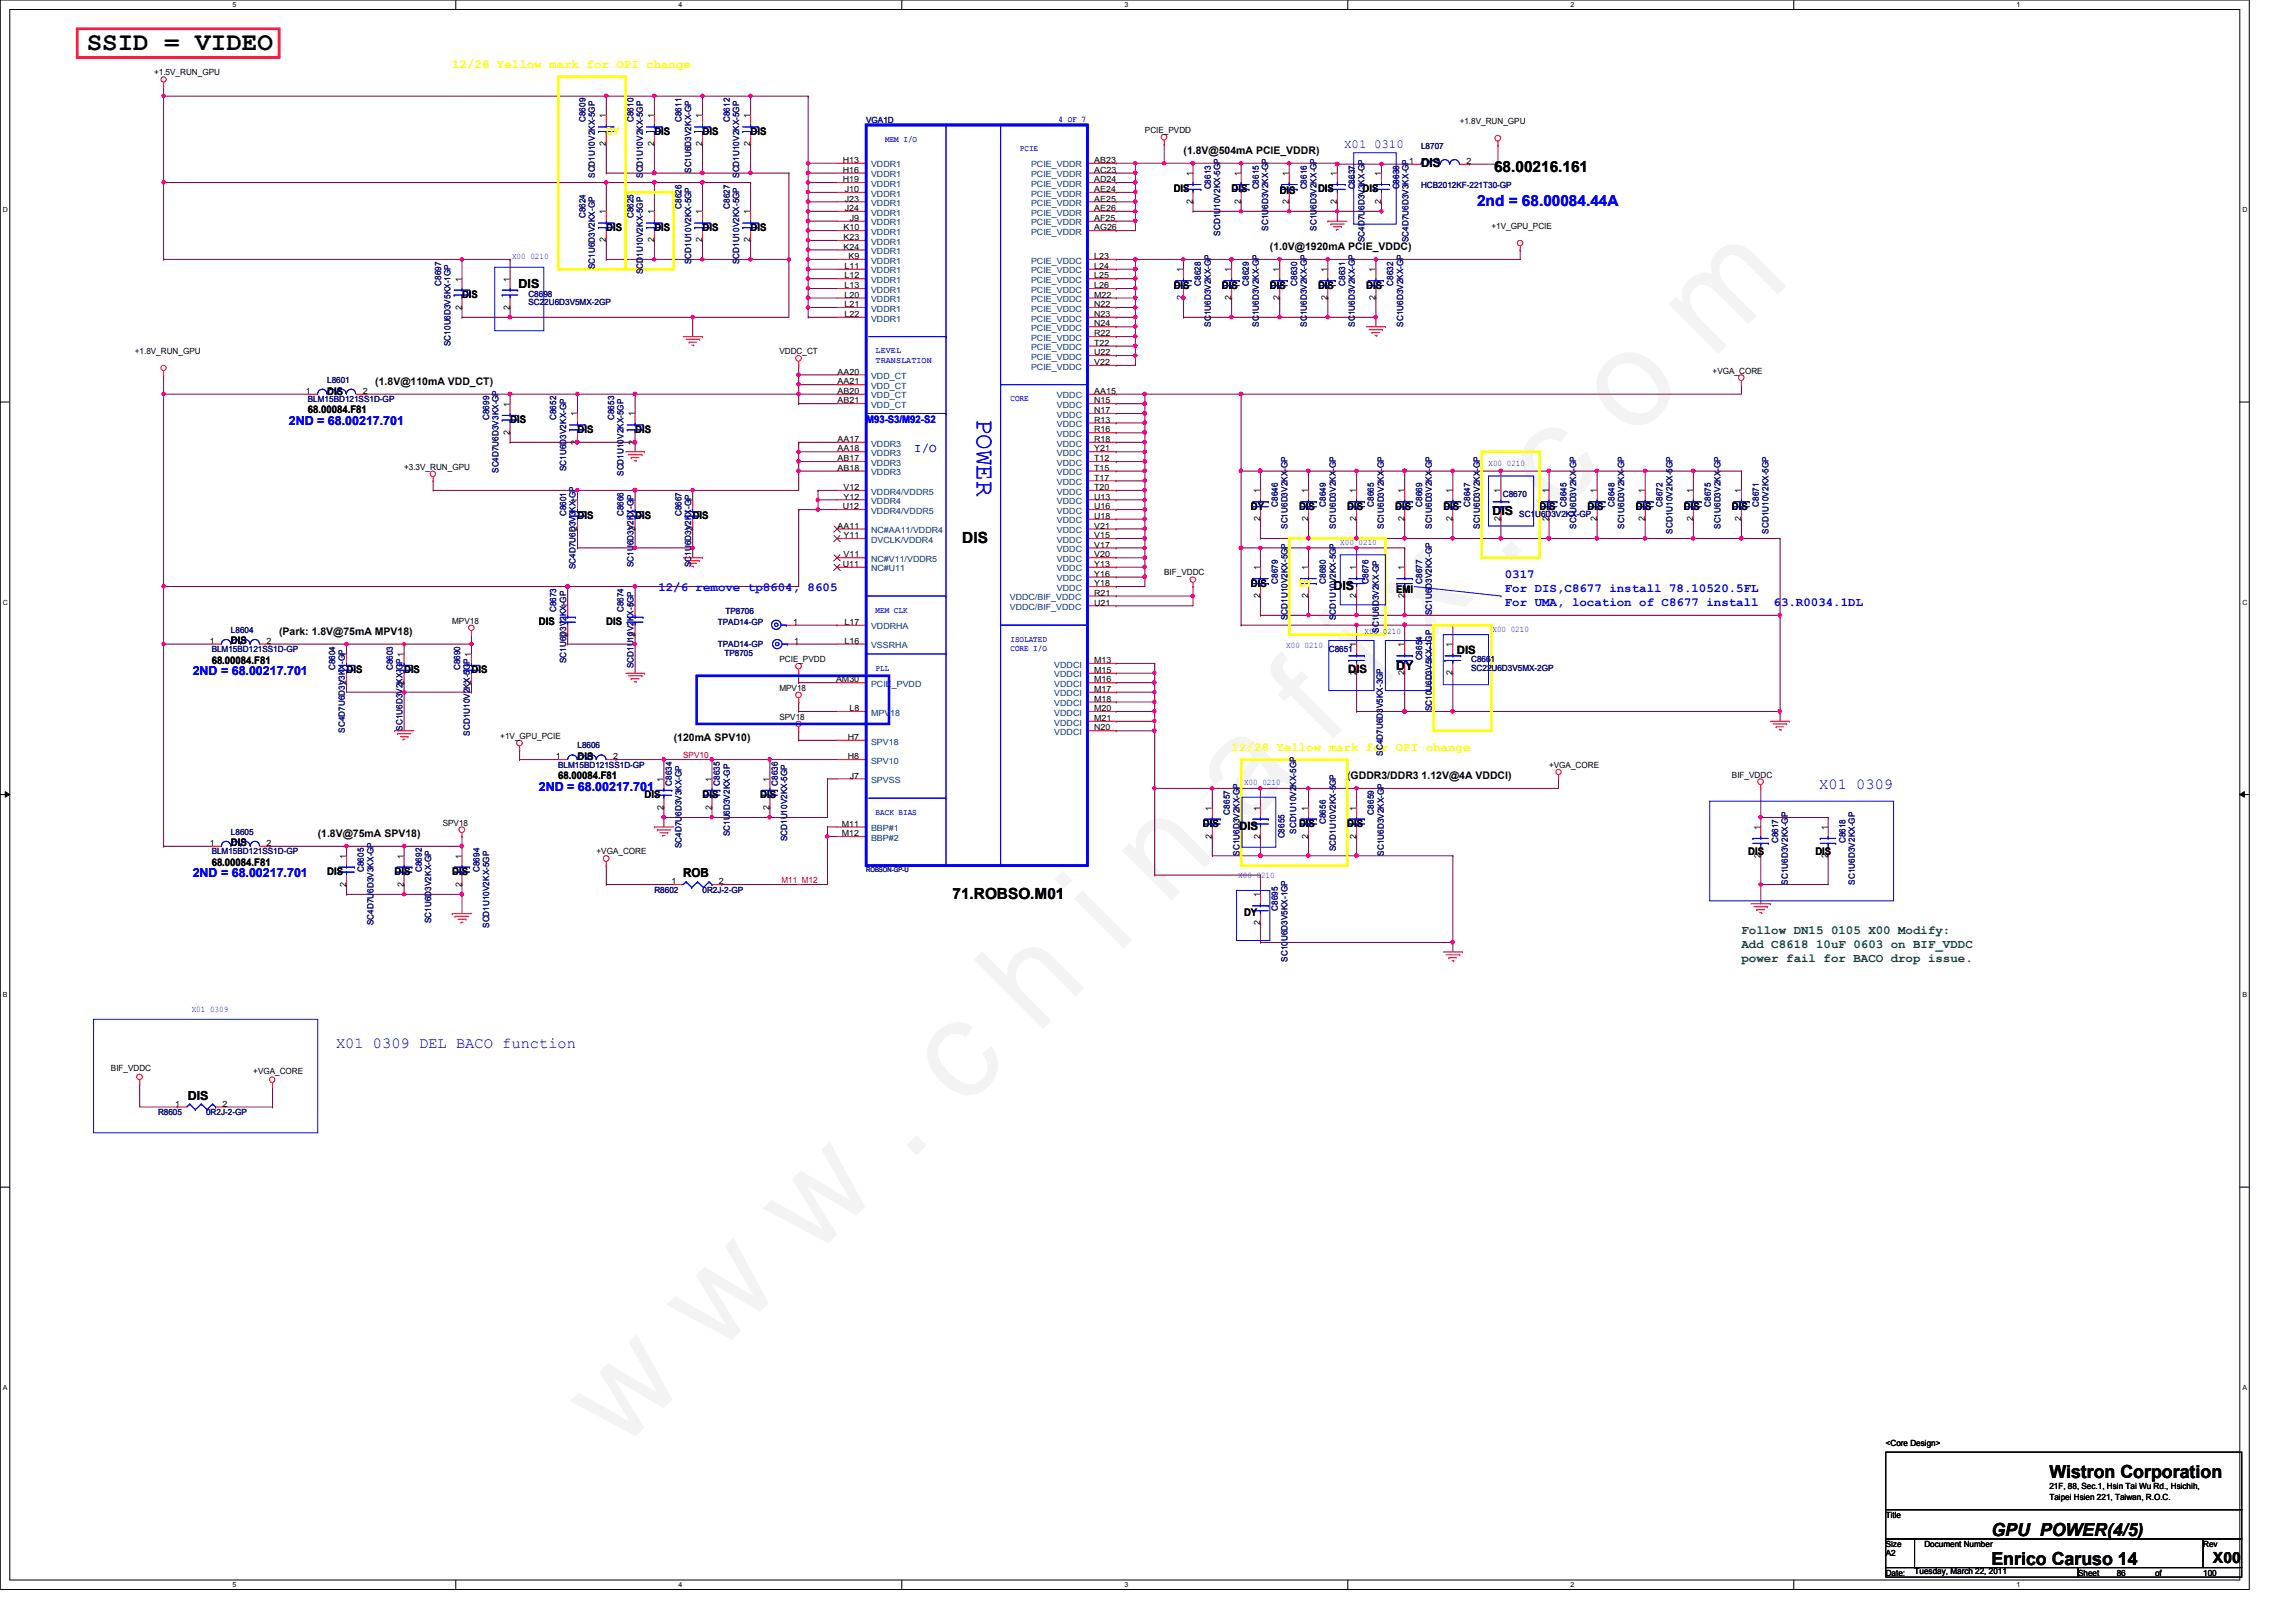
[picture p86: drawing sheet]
<svg xmlns="http://www.w3.org/2000/svg" width="297mm" height="210mm" viewBox="0 0 297 210" stroke-linecap="round" stroke-linejoin="round" font-family="sans-serif">
<defs><g id="words">
<text font-size="17.6" fill="#f0f" x="80.1" y="188" transform="rotate(-45 80.1 188)">w w w . c h i n a f i x . c o m</text>
<text font-size="3.3" x="11.2" y="6.5">SSID = VIDEO</text>
<text font-size="3.3" fill="#00f" x="126.4" y="54.2" transform="rotate(90 126.4 54.2)">POWER</text>
<g font-size="2.3">
<text x="265.1" y="191.3">Wistron Corporation</text>
<text x="257.6" y="202.5">Enrico Caruso 14</text>
<text x="257.6" y="198.8">GPU_POWER(4/5)</text>
</g>
<g font-size="2">
<text x="193.3" y="22.3">68.00216.161</text>
<text x="124.5" y="70.3">DIS</text>
<text x="123.2" y="116.3">71.ROBSO.M01</text>
<text x="286.3" y="202.2">X00</text>
</g>
<g font-size="2" fill="#00f">
<text x="191.1" y="26.6">2nd = 68.00084.44A</text>
<text x="235.4" y="102.1">X01 0309</text>
<text x="43.5" y="135.6">X01 0309 DEL BACO function</text>
</g>
<g font-size="1.6" fill="#ff0">
<text x="58.5" y="8.8">12/28 Yellow mark for OPI change</text>
<text x="159.3" y="97.2">12/28 Yellow mark for OPI change</text>
</g>
<g font-size="1.6" fill="#00f">
<text x="173.9" y="19.2">X01 0310</text>
<text x="37.4" y="55">2ND = 68.00217.701</text>
<text x="118.3" y="58.5">I/O</text>
<text x="85.2" y="76.5">12/6 remove tp8604, 8605</text>
<text x="194.7" y="74.8">0317</text>
<text x="194.7" y="76.6">For DIS,C8677 install 78.10520.5FL</text>
<text x="194.7" y="78.4">For UMA, location of C8677 install</text>
<text x="229.5" y="78.4">63.R0034.1DL</text>
<text x="24.9" y="87.4">2ND = 68.00217.701</text>
<text x="69.7" y="102.3">2ND = 68.00217.701</text>
<text x="24.9" y="113.5">2ND = 68.00217.701</text>
</g>
<g font-size="1.6">
<text x="183.9" y="21.5">DIS</text>
<text x="67.1" y="37.2">DIS</text>
<text x="193.1" y="66.6">DIS</text>
<text x="172.5" y="76.3">DIS</text>
<text x="180.6" y="86.7">DY</text>
<text x="88.4" y="113.5">ROB</text>
<text x="24.3" y="142.4">DIS</text>
</g>
<g font-size="1.6" fill="#008000">
<text x="225.3" y="120.8">Follow DN15 0105 X00 Modify:</text>
<text x="225.3" y="122.6">Add C8618 10uF 0603 on BIF_VDDC</text>
<text x="225.3" y="124.5">power fail for BACO drop issue.</text>
</g>
<g font-size="1.5">
<text x="174.4" y="87.1">DIS</text>
<text x="188.5" y="84.6">DIS</text>
<text x="160.3" y="107.4">DIS</text>
</g>
<g font-size="1.4" fill="#ff0">
<text x="78.4" y="17.4">DY</text>
<text x="168.1" y="75.9">DY</text>
</g>
<g font-size="1.4">
<text x="84.7" y="17.4">DIS</text>
<text x="90.9" y="17.4">DIS</text>
<text x="97.1" y="17.4">DIS</text>
<text x="153.1" y="19.9">(1.8V@504mA PCIE_VDDR)</text>
<text x="78.4" y="29.9">DIS</text>
<text x="84.7" y="29.9">DIS</text>
<text x="90.9" y="29.9">DIS</text>
<text x="97.1" y="29.9">DIS</text>
<text x="151.8" y="24.9">DIS</text>
<text x="159.3" y="24.9">DIS</text>
<text x="165.6" y="25.1">DIS</text>
<text x="170.5" y="24.9">DIS</text>
<text x="176.3" y="24.9">DIS</text>
<text x="164.3" y="32.4">(1.0V@1920mA PCIE_VDDC)</text>
<text x="59.8" y="38.6">DIS</text>
<text x="151.8" y="37.3">DIS</text>
<text x="158.1" y="37.3">DIS</text>
<text x="164.3" y="37.3">DIS</text>
<text x="170.5" y="37.3">DIS</text>
<text x="176.7" y="37.3">DIS</text>
<text x="39.8" y="53.5">68.00084.F81</text>
<text x="42.3" y="51.1">DIS</text>
<text x="48.6" y="49.8">(1.8V@110mA VDD_CT)</text>
<text x="66" y="54.8">DIS</text>
<text x="74.7" y="56">DIS</text>
<text x="82.2" y="56">DIS</text>
<text x="161.8" y="66">DY</text>
<text x="168.1" y="66">DIS</text>
<text x="174.3" y="66">DIS</text>
<text x="180.5" y="66">DIS</text>
<text x="186.7" y="66">DIS</text>
<text x="199.2" y="66">DIS</text>
<text x="205.4" y="66">DIS</text>
<text x="211.6" y="66">DIS</text>
<text x="217.8" y="66">DIS</text>
<text x="224.1" y="66">DIS</text>
<text x="74.7" y="67.2">DIS</text>
<text x="82.2" y="67.2">DIS</text>
<text x="89.6" y="67.2">DIS</text>
<text x="161.8" y="75.9">DIS</text>
<text x="180.6" y="76.8">EMI</text>
<text x="29.9" y="83.4">DIS</text>
<text x="36.1" y="82.2">(Park: 1.8V@75mA MPV18)</text>
<text x="69.7" y="80.9">DIS</text>
<text x="78.4" y="80.9">DIS</text>
<text x="27.4" y="85.9">68.00084.F81</text>
<text x="44.8" y="87.1">DIS</text>
<text x="52.3" y="87.1">DIS</text>
<text x="61" y="87.1">DIS</text>
<text x="87.2" y="95.8">(120mA SPV10)</text>
<text x="72.2" y="100.8">68.00084.F81</text>
<text x="74.7" y="98.3">DIS</text>
<text x="174.3" y="100.8">(GDDR3/DDR3 1.12V@4A VDDCI)</text>
<text x="83.4" y="103.3">DIS</text>
<text x="90.9" y="103.3">DIS</text>
<text x="98.3" y="103.3">DIS</text>
<text x="155.6" y="107.1">DIS</text>
<text x="168.1" y="107.1">DIS</text>
<text x="174.3" y="107.1">DIS</text>
<text x="27.4" y="112">68.00084.F81</text>
<text x="29.9" y="109.5">DIS</text>
<text x="41.1" y="108.3">(1.8V@75mA SPV18)</text>
<text x="42.3" y="113.3">DIS</text>
<text x="51.1" y="113.3">DIS</text>
<text x="58.5" y="113.3">DIS</text>
<text x="226.2" y="110.7">DIS</text>
<text x="234.9" y="110.7">DIS</text>
<text x="160.9" y="118.5">DY</text>
</g>
<text font-size="1.4" fill="#00f" x="112.1" y="54.8">M93-S3/M92-S2</text>
<g font-size="1.1">
<text x="19.9" y="9.7">+1.5V_RUN_GPU</text>
<text x="78.4" y="15.3" transform="rotate(-90 78.4 15.3)">1</text>
<text x="84.6" y="15.3" transform="rotate(-90 84.6 15.3)">1</text>
<text x="90.8" y="15.3" transform="rotate(-90 90.8 15.3)">1</text>
<text x="97.1" y="15.3" transform="rotate(-90 97.1 15.3)">1</text>
<text x="148.1" y="17.2">PCIE_PVDD</text>
<text x="188.8" y="16.1">+1.8V_RUN_GPU</text>
<text x="78.4" y="18.9" transform="rotate(-90 78.4 18.9)">2</text>
<text x="84.6" y="18.9" transform="rotate(-90 84.6 18.9)">2</text>
<text x="90.8" y="18.9" transform="rotate(-90 90.8 18.9)">2</text>
<text x="97.1" y="18.9" transform="rotate(-90 97.1 18.9)">2</text>
<text x="109" y="21.1">H13</text>
<text x="109" y="22.4">H16</text>
<text x="109" y="23.6">H19</text>
<text x="141.6" y="21.1">AB23</text>
<text x="141.6" y="22.4">AC23</text>
<text x="141.6" y="23.6">AD24</text>
<text x="154.3" y="22.7" transform="rotate(-90 154.3 22.7)">1</text>
<text x="160.5" y="22.7" transform="rotate(-90 160.5 22.7)">1</text>
<text x="166.7" y="22.7" transform="rotate(-90 166.7 22.7)">1</text>
<text x="173" y="22.7" transform="rotate(-90 173 22.7)">1</text>
<text x="178.7" y="22.7" transform="rotate(-90 178.7 22.7)">1</text>
<text x="182.3" y="21.2">1</text>
<text x="189.7" y="21.2">2</text>
<text x="78.4" y="27.7" transform="rotate(-90 78.4 27.7)">1</text>
<text x="84.6" y="27.7" transform="rotate(-90 84.6 27.7)">1</text>
<text x="90.8" y="27.7" transform="rotate(-90 90.8 27.7)">1</text>
<text x="97.1" y="27.7" transform="rotate(-90 97.1 27.7)">1</text>
<text x="109.1" y="29.8">K10</text>
<text x="109.3" y="24.8">J10</text>
<text x="109.3" y="26.1">J23</text>
<text x="109.3" y="27.3">J24</text>
<text x="109.9" y="28.6">J9</text>
<text x="141.6" y="24.8">AE24</text>
<text x="141.6" y="26.1">AE25</text>
<text x="141.6" y="27.3">AE26</text>
<text x="141.6" y="28.6">AF25</text>
<text x="141.6" y="29.8">AG26</text>
<text x="154.3" y="26.4" transform="rotate(-90 154.3 26.4)">2</text>
<text x="160.5" y="26.4" transform="rotate(-90 160.5 26.4)">2</text>
<text x="166.7" y="26.4" transform="rotate(-90 166.7 26.4)">2</text>
<text x="173" y="26.4" transform="rotate(-90 173 26.4)">2</text>
<text x="178.7" y="26.4" transform="rotate(-90 178.7 26.4)">2</text>
<text x="193" y="29.7">+1V_GPU_PCIE</text>
<text x="78.4" y="31.4" transform="rotate(-90 78.4 31.4)">2</text>
<text x="84.6" y="31.4" transform="rotate(-90 84.6 31.4)">2</text>
<text x="90.8" y="31.4" transform="rotate(-90 90.8 31.4)">2</text>
<text x="97.1" y="31.4" transform="rotate(-90 97.1 31.4)">2</text>
<text x="109.1" y="32.3">K24</text>
<text x="109.1" y="31.1">K23</text>
<text x="109.3" y="34.8">L11</text>
<text x="109.8" y="33.5">K9</text>
<text x="141.6" y="33.5">L23</text>
<text x="141.6" y="34.8">L24</text>
<text x="153.1" y="35.2" transform="rotate(-90 153.1 35.2)">1</text>
<text x="159.3" y="35.2" transform="rotate(-90 159.3 35.2)">1</text>
<text x="165.5" y="35.2" transform="rotate(-90 165.5 35.2)">1</text>
<text x="171.7" y="35.2" transform="rotate(-90 171.7 35.2)">1</text>
<text x="178" y="35.2" transform="rotate(-90 178 35.2)">1</text>
<text x="59.7" y="40.1" transform="rotate(-90 59.7 40.1)">2</text>
<text x="59.7" y="36.4" transform="rotate(-90 59.7 36.4)">1</text>
<text x="66" y="40.1" transform="rotate(-90 66 40.1)">2</text>
<text x="66" y="36.4" transform="rotate(-90 66 36.4)">1</text>
<text x="109.3" y="36">L12</text>
<text x="109.3" y="37.3">L13</text>
<text x="109.3" y="38.5">L20</text>
<text x="109.3" y="39.8">L21</text>
<text x="109.3" y="41">L22</text>
<text x="141.6" y="36">L25</text>
<text x="141.6" y="37.3">L26</text>
<text x="141.6" y="38.5">M22</text>
<text x="141.6" y="39.8">N22</text>
<text x="141.6" y="41">N23</text>
<text x="153.1" y="38.9" transform="rotate(-90 153.1 38.9)">2</text>
<text x="159.3" y="38.9" transform="rotate(-90 159.3 38.9)">2</text>
<text x="165.5" y="38.9" transform="rotate(-90 165.5 38.9)">2</text>
<text x="171.7" y="38.9" transform="rotate(-90 171.7 38.9)">2</text>
<text x="178" y="38.9" transform="rotate(-90 178 38.9)">2</text>
<text x="17.4" y="45.8">+1.8V_RUN_GPU</text>
<text x="100.8" y="45.8">VDDC_CT</text>
<text x="141.6" y="44.7">T22</text>
<text x="141.6" y="46">U22</text>
<text x="141.6" y="47.2">V22</text>
<text x="141.6" y="42.2">N24</text>
<text x="141.6" y="43.5">R22</text>
<text x="39.6" y="51">1</text>
<text x="46.9" y="51">2</text>
<text x="66" y="52.6" transform="rotate(-90 66 52.6)">1</text>
<text x="74.7" y="53.8" transform="rotate(-90 74.7 53.8)">1</text>
<text x="82.1" y="53.8" transform="rotate(-90 82.1 53.8)">1</text>
<text x="108.4" y="48.5">AA20</text>
<text x="108.4" y="49.7">AA21</text>
<text x="108.4" y="51">AB20</text>
<text x="108.4" y="52.2">AB21</text>
<text x="141.6" y="51">AA15</text>
<text x="141.6" y="52.2">N15</text>
<text x="141.6" y="53.5">N17</text>
<text x="221.6" y="48.3">+VGA_CORE</text>
<text x="66" y="56.3" transform="rotate(-90 66 56.3)">2</text>
<text x="74.7" y="57.5" transform="rotate(-90 74.7 57.5)">2</text>
<text x="82.1" y="57.5" transform="rotate(-90 82.1 57.5)">2</text>
<text x="108.4" y="57.2">AA17</text>
<text x="108.4" y="58.4">AA18</text>
<text x="108.4" y="59.7">AB17</text>
<text x="141.6" y="54.7">R13</text>
<text x="141.6" y="56">R16</text>
<text x="141.6" y="57.2">R18</text>
<text x="141.6" y="58.4">Y21</text>
<text x="141.6" y="59.7">T12</text>
<text x="52.3" y="60.8">+3.3V_RUN_GPU</text>
<text x="74.7" y="65.1" transform="rotate(-90 74.7 65.1)">1</text>
<text x="82.1" y="65.1" transform="rotate(-90 82.1 65.1)">1</text>
<text x="89.6" y="65.1" transform="rotate(-90 89.6 65.1)">1</text>
<text x="108.4" y="60.9">AB18</text>
<text x="109" y="65.9">U12</text>
<text x="109.1" y="63.4">V12</text>
<text x="109.1" y="64.6">Y12</text>
<text x="141.6" y="62.2">T17</text>
<text x="141.6" y="63.4">T20</text>
<text x="141.6" y="64.6">U13</text>
<text x="141.6" y="65.9">U16</text>
<text x="141.6" y="60.9">T15</text>
<text x="163" y="63.8" transform="rotate(-90 163 63.8)">1</text>
<text x="169.2" y="63.8" transform="rotate(-90 169.2 63.8)">1</text>
<text x="175.5" y="63.8" transform="rotate(-90 175.5 63.8)">1</text>
<text x="181.7" y="63.8" transform="rotate(-90 181.7 63.8)">1</text>
<text x="187.9" y="63.8" transform="rotate(-90 187.9 63.8)">1</text>
<text x="194.1" y="63.8" transform="rotate(-90 194.1 63.8)">1</text>
<text x="200.4" y="63.8" transform="rotate(-90 200.4 63.8)">1</text>
<text x="206.6" y="63.8" transform="rotate(-90 206.6 63.8)">1</text>
<text x="212.8" y="63.8" transform="rotate(-90 212.8 63.8)">1</text>
<text x="219" y="63.8" transform="rotate(-90 219 63.8)">1</text>
<text x="225.3" y="63.8" transform="rotate(-90 225.3 63.8)">1</text>
<text x="74.7" y="68.7" transform="rotate(-90 74.7 68.7)">2</text>
<text x="82.1" y="68.7" transform="rotate(-90 82.1 68.7)">2</text>
<text x="89.6" y="68.7" transform="rotate(-90 89.6 68.7)">2</text>
<text x="108.4" y="68.4">AA11</text>
<text x="109.1" y="69.6">Y11</text>
<text x="141.6" y="67.1">U18</text>
<text x="141.6" y="68.4">V21</text>
<text x="141.6" y="69.6">V15</text>
<text x="141.6" y="70.9">V17</text>
<text x="163" y="67.5" transform="rotate(-90 163 67.5)">2</text>
<text x="169.2" y="67.5" transform="rotate(-90 169.2 67.5)">2</text>
<text x="175.5" y="67.5" transform="rotate(-90 175.5 67.5)">2</text>
<text x="181.7" y="67.5" transform="rotate(-90 181.7 67.5)">2</text>
<text x="187.9" y="67.5" transform="rotate(-90 187.9 67.5)">2</text>
<text x="194.1" y="67.5" transform="rotate(-90 194.1 67.5)">2</text>
<text x="200.4" y="67.5" transform="rotate(-90 200.4 67.5)">2</text>
<text x="206.6" y="67.5" transform="rotate(-90 206.6 67.5)">2</text>
<text x="212.8" y="67.5" transform="rotate(-90 212.8 67.5)">2</text>
<text x="219" y="67.5" transform="rotate(-90 219 67.5)">2</text>
<text x="225.3" y="67.5" transform="rotate(-90 225.3 67.5)">2</text>
<text x="109" y="73.4">U11</text>
<text x="109.1" y="72.1">V11</text>
<text x="141.6" y="72.1">V20</text>
<text x="141.6" y="73.4">Y13</text>
<text x="141.6" y="74.6">Y16</text>
<text x="141.6" y="75.9">Y18</text>
<text x="141.6" y="77.1">R21</text>
<text x="150.6" y="74.5">BIF_VDDC</text>
<text x="163" y="77.4" transform="rotate(-90 163 77.4)">2</text>
<text x="163" y="73.8" transform="rotate(-90 163 73.8)">1</text>
<text x="169.2" y="77.4" transform="rotate(-90 169.2 77.4)">2</text>
<text x="169.2" y="73.8" transform="rotate(-90 169.2 73.8)">1</text>
<text x="175.5" y="77.4" transform="rotate(-90 175.5 77.4)">2</text>
<text x="175.5" y="73.8" transform="rotate(-90 175.5 73.8)">1</text>
<text x="181.7" y="77.4" transform="rotate(-90 181.7 77.4)">2</text>
<text x="181.7" y="73.8" transform="rotate(-90 181.7 73.8)">1</text>
<text x="27.1" y="83.3">1</text>
<text x="34.5" y="83.3">2</text>
<text x="58.5" y="80.7">MPV18</text>
<text x="73.4" y="82.4" transform="rotate(-90 73.4 82.4)">2</text>
<text x="73.4" y="78.7" transform="rotate(-90 73.4 78.7)">1</text>
<text x="82.1" y="82.4" transform="rotate(-90 82.1 82.4)">2</text>
<text x="82.1" y="78.7" transform="rotate(-90 82.1 78.7)">1</text>
<text x="102.6" y="80.9">1</text>
<text x="102.7" y="83.3">1</text>
<text x="109.3" y="80.9">L17</text>
<text x="109.3" y="83.3">L16</text>
<text x="141.6" y="78.4">U21</text>
<text x="175.5" y="83.7" transform="rotate(-90 175.5 83.7)">1</text>
<text x="181.7" y="83.7" transform="rotate(-90 181.7 83.7)">1</text>
<text x="187.9" y="83.7" transform="rotate(-90 187.9 83.7)">1</text>
<text x="44.8" y="88.6" transform="rotate(-90 44.8 88.6)">2</text>
<text x="44.8" y="85" transform="rotate(-90 44.8 85)">1</text>
<text x="52.2" y="88.6" transform="rotate(-90 52.2 88.6)">2</text>
<text x="61" y="88.6" transform="rotate(-90 61 88.6)">2</text>
<text x="100.8" y="89.4">MPV18</text>
<text x="100.8" y="85.7">PCIE_PVDD</text>
<text x="108.2" y="88.3">AM30</text>
<text x="141.6" y="85.8">M13</text>
<text x="141.6" y="87.1">M15</text>
<text x="141.6" y="88.3">M16</text>
<text x="141.6" y="89.5">M17</text>
<text x="175.5" y="87.4" transform="rotate(-90 175.5 87.4)">2</text>
<text x="181.7" y="87.4" transform="rotate(-90 181.7 87.4)">2</text>
<text x="187.9" y="87.4" transform="rotate(-90 187.9 87.4)">2</text>
<text x="64.7" y="95.6">+1V_GPU_PCIE</text>
<text x="100.8" y="93.1">SPV18</text>
<text x="109.7" y="95.8">H7</text>
<text x="109.9" y="92">L8</text>
<text x="141.6" y="90.8">M18</text>
<text x="141.6" y="93.3">M21</text>
<text x="141.6" y="92">M20</text>
<text x="141.6" y="94.5">N20</text>
<text x="71.9" y="98.3">1</text>
<text x="79.3" y="98.3">2</text>
<text x="85.8" y="101.1" transform="rotate(-90 85.8 101.1)">1</text>
<text x="92.1" y="101.1" transform="rotate(-90 92.1 101.1)">1</text>
<text x="99.6" y="101.1" transform="rotate(-90 99.6 101.1)">1</text>
<text x="109.7" y="98.3">H8</text>
<text x="109.9" y="100.8">J7</text>
<text x="200.4" y="99.4">+VGA_CORE</text>
<text x="224.1" y="100.6">BIF_VDDC</text>
<text x="57.3" y="106.8">SPV18</text>
<text x="85.8" y="104.8" transform="rotate(-90 85.8 104.8)">2</text>
<text x="92.1" y="104.8" transform="rotate(-90 92.1 104.8)">2</text>
<text x="99.6" y="104.8" transform="rotate(-90 99.6 104.8)">2</text>
<text x="108.9" y="107">M11</text>
<text x="156.8" y="104.9" transform="rotate(-90 156.8 104.9)">1</text>
<text x="163" y="104.9" transform="rotate(-90 163 104.9)">1</text>
<text x="169.2" y="104.9" transform="rotate(-90 169.2 104.9)">1</text>
<text x="175.5" y="104.9" transform="rotate(-90 175.5 104.9)">1</text>
<text x="227.7" y="107.4" transform="rotate(-90 227.7 107.4)">1</text>
<text x="236.5" y="107.4" transform="rotate(-90 236.5 107.4)">1</text>
<text x="27.1" y="109.5">1</text>
<text x="34.5" y="109.5">2</text>
<text x="44.8" y="111.1" transform="rotate(-90 44.8 111.1)">1</text>
<text x="52.2" y="111.1" transform="rotate(-90 52.2 111.1)">1</text>
<text x="59.7" y="111.1" transform="rotate(-90 59.7 111.1)">1</text>
<text x="77.2" y="110.6">+VGA_CORE</text>
<text x="108.9" y="108.2">M12</text>
<text x="156.8" y="108.5" transform="rotate(-90 156.8 108.5)">2</text>
<text x="163" y="108.5" transform="rotate(-90 163 108.5)">2</text>
<text x="169.2" y="108.5" transform="rotate(-90 169.2 108.5)">2</text>
<text x="175.5" y="108.5" transform="rotate(-90 175.5 108.5)">2</text>
<text x="227.7" y="111" transform="rotate(-90 227.7 111)">2</text>
<text x="236.5" y="111" transform="rotate(-90 236.5 111)">2</text>
<text x="44.8" y="114.8" transform="rotate(-90 44.8 114.8)">2</text>
<text x="52.2" y="114.8" transform="rotate(-90 52.2 114.8)">2</text>
<text x="59.7" y="114.8" transform="rotate(-90 59.7 114.8)">2</text>
<text x="86.9" y="114.4">1</text>
<text x="93" y="114.4">2</text>
<text x="163" y="119.8" transform="rotate(-90 163 119.8)">2</text>
<text x="163" y="116.1" transform="rotate(-90 163 116.1)">1</text>
<text x="14.3" y="138.6">BIF_VDDC</text>
<text x="22.6" y="143.2">1</text>
<text x="28.8" y="143.2">2</text>
<text x="32.8" y="138.9">+VGA_CORE</text>
<text x="244" y="187.1">&lt;Core Design&gt;</text>
<text x="244" y="196.4">Title</text>
<text x="265.1" y="192.7">21F, 88, Sec.1, Hsin Tai Wu Rd., Hsichih,</text>
<text x="265.1" y="194.1">Taipei Hsien 221, Taiwan, R.O.C.</text>
<text x="244" y="200.2">Size</text>
<text x="244" y="203.9">Date:</text>
<text x="244" y="201.4">A2</text>
<text x="247.7" y="203.7">Tuesday, March 22, 2011</text>
<text x="249" y="200.2">Document Number</text>
<text x="268.9" y="203.9">Sheet</text>
<text x="273.9" y="203.9">86</text>
<text x="278.8" y="203.9">of</text>
<text x="285" y="203.9">100</text>
<text x="285" y="200.2">Rev</text>
</g>
<g font-size="1.1" fill="#000080">
<text x="75.7" y="15.8" transform="rotate(-90 75.7 15.8)">C8609</text>
<text x="82" y="15.8" transform="rotate(-90 82 15.8)">C8610</text>
<text x="88.2" y="15.8" transform="rotate(-90 88.2 15.8)">C8611</text>
<text x="94.4" y="15.8" transform="rotate(-90 94.4 15.8)">C8612</text>
<text x="112.1" y="16">VGA1D</text>
<text x="77" y="23" transform="rotate(-90 77 23)">SCD1U10V2KX-5GP</text>
<text x="83.2" y="23" transform="rotate(-90 83.2 23)">SCD1U10V2KX-5GP</text>
<text x="89.4" y="22.4" transform="rotate(-90 89.4 22.4)">SC1U6D3V2KX-GP</text>
<text x="95.6" y="23" transform="rotate(-90 95.6 23)">SCD1U10V2KX-5GP</text>
<text x="183.9" y="19.2">L8707</text>
<text x="75.7" y="28.2" transform="rotate(-90 75.7 28.2)">C8624</text>
<text x="82" y="28.2" transform="rotate(-90 82 28.2)">C8625</text>
<text x="88.2" y="27" transform="rotate(-90 88.2 27)">C8626</text>
<text x="94.4" y="27" transform="rotate(-90 94.4 27)">C8627</text>
<text x="156.6" y="24.5" transform="rotate(-90 156.6 24.5)">C8613</text>
<text x="162.9" y="24.5" transform="rotate(-90 162.9 24.5)">C8615</text>
<text x="164.1" y="29.8" transform="rotate(-90 164.1 29.8)">SC1U6D3V2KX-GP</text>
<text x="169.1" y="24.5" transform="rotate(-90 169.1 24.5)">C8616</text>
<text x="170.3" y="29.8" transform="rotate(-90 170.3 29.8)">SC1U6D3V2KX-GP</text>
<text x="175.3" y="24.5" transform="rotate(-90 175.3 24.5)">C8637</text>
<text x="181" y="24.5" transform="rotate(-90 181 24.5)">C8638</text>
<text x="183.9" y="24.3">HCB2012KF-221T30-GP</text>
<text x="77" y="34.8" transform="rotate(-90 77 34.8)">SC1U6D3V2KX-GP</text>
<text x="83.2" y="35.5" transform="rotate(-90 83.2 35.5)">SCD1U10V2KX-5GP</text>
<text x="89.4" y="34.2" transform="rotate(-90 89.4 34.2)">SCD1U10V2KX-5GP</text>
<text x="95.6" y="34.2" transform="rotate(-90 95.6 34.2)">SCD1U10V2KX-5GP</text>
<text x="157.9" y="30.5" transform="rotate(-90 157.9 30.5)">SCD1U10V2KX-5GP</text>
<text x="176.5" y="31.3" transform="rotate(-90 176.5 31.3)">SC4D7U6D3V3KX-GP</text>
<text x="182.2" y="31.3" transform="rotate(-90 182.2 31.3)">SC4D7U6D3V3KX-GP</text>
<text x="57.1" y="37" transform="rotate(-90 57.1 37)">C8697</text>
<text x="68.4" y="38.4">C8698</text>
<text x="68.4" y="39.5">SC22U6D3V5MX-2GP</text>
<text x="155.4" y="37" transform="rotate(-90 155.4 37)">C8628</text>
<text x="161.6" y="37" transform="rotate(-90 161.6 37)">C8629</text>
<text x="167.8" y="37" transform="rotate(-90 167.8 37)">C8630</text>
<text x="174" y="37" transform="rotate(-90 174 37)">C8631</text>
<text x="180.3" y="37" transform="rotate(-90 180.3 37)">C8632</text>
<text x="58.3" y="44.8" transform="rotate(-90 58.3 44.8)">SC10U6D3V5KX-1GP</text>
<text x="156.6" y="42.3" transform="rotate(-90 156.6 42.3)">SC1U6D3V2KX-GP</text>
<text x="162.9" y="42.3" transform="rotate(-90 162.9 42.3)">SC1U6D3V2KX-GP</text>
<text x="169.1" y="42.3" transform="rotate(-90 169.1 42.3)">SC1U6D3V2KX-GP</text>
<text x="175.3" y="42.3" transform="rotate(-90 175.3 42.3)">SC1U6D3V2KX-GP</text>
<text x="181.5" y="42.3" transform="rotate(-90 181.5 42.3)">SC1U6D3V2KX-GP</text>
<text x="39.8" y="52.1">BLM15BD121SS1D-GP</text>
<text x="42.3" y="49.6">L8601</text>
<text x="63.3" y="54.4" transform="rotate(-90 63.3 54.4)">C8699</text>
<text x="72" y="54.4" transform="rotate(-90 72 54.4)">C8652</text>
<text x="79.5" y="54.4" transform="rotate(-90 79.5 54.4)">C8653</text>
<text x="64.5" y="61.2" transform="rotate(-90 64.5 61.2)">SC4D7U6D3V3KX-GP</text>
<text x="73.2" y="61" transform="rotate(-90 73.2 61)">SC1U6D3V2KX-GP</text>
<text x="80.7" y="61.6" transform="rotate(-90 80.7 61.6)">SCD1U10V2KX-5GP</text>
<text x="165.3" y="65.6" transform="rotate(-90 165.3 65.6)">C8646</text>
<text x="171.5" y="65.6" transform="rotate(-90 171.5 65.6)">C8649</text>
<text x="177.8" y="65.6" transform="rotate(-90 177.8 65.6)">C8665</text>
<text x="184" y="65.6" transform="rotate(-90 184 65.6)">C8669</text>
<text x="190.2" y="65.6" transform="rotate(-90 190.2 65.6)">C8647</text>
<text x="194.4" y="64.3">C8670</text>
<text x="202.6" y="65.6" transform="rotate(-90 202.6 65.6)">C8645</text>
<text x="208.9" y="65.6" transform="rotate(-90 208.9 65.6)">C8648</text>
<text x="215.1" y="65.6" transform="rotate(-90 215.1 65.6)">C8672</text>
<text x="221.3" y="65.6" transform="rotate(-90 221.3 65.6)">C8675</text>
<text x="227.5" y="65.6" transform="rotate(-90 227.5 65.6)">C8671</text>
<text x="73.2" y="66.8" transform="rotate(-90 73.2 66.8)">C8601</text>
<text x="80.7" y="66.8" transform="rotate(-90 80.7 66.8)">C8666</text>
<text x="88.2" y="66.8" transform="rotate(-90 88.2 66.8)">C8667</text>
<text x="166.6" y="68.5" transform="rotate(-90 166.6 68.5)">SC1U6D3V2KX-GP</text>
<text x="172.8" y="68.5" transform="rotate(-90 172.8 68.5)">SC1U6D3V2KX-GP</text>
<text x="179" y="68.5" transform="rotate(-90 179 68.5)">SC1U6D3V2KX-GP</text>
<text x="185.2" y="68.5" transform="rotate(-90 185.2 68.5)">SC1U6D3V2KX-GP</text>
<text x="191.5" y="68.5" transform="rotate(-90 191.5 68.5)">SC1U6D3V2KX-GP</text>
<text x="196.6" y="66.9">SC1U6D3V2KX-GP</text>
<text x="203.9" y="68.5" transform="rotate(-90 203.9 68.5)">SC1U6D3V2KX-GP</text>
<text x="210.1" y="68.5" transform="rotate(-90 210.1 68.5)">SC1U6D3V2KX-GP</text>
<text x="216.4" y="69" transform="rotate(-90 216.4 69)">SCD1U10V2KX-5GP</text>
<text x="222.6" y="68.5" transform="rotate(-90 222.6 68.5)">SC1U6D3V2KX-GP</text>
<text x="228.8" y="69" transform="rotate(-90 228.8 69)">SCD1U10V2KX-5GP</text>
<text x="74.5" y="73.7" transform="rotate(-90 74.5 73.7)">SC4D7U6D3V3KX-GP</text>
<text x="82" y="73.4" transform="rotate(-90 82 73.4)">SC1U6D3V2KX-GP</text>
<text x="89.4" y="73.4" transform="rotate(-90 89.4 73.4)">SC1U6D3V2KX-GP</text>
<text x="165.3" y="75.5" transform="rotate(-90 165.3 75.5)">C8679</text>
<text x="171.5" y="75.5" transform="rotate(-90 171.5 75.5)">C8680</text>
<text x="177" y="75.5" transform="rotate(-90 177 75.5)">C8676</text>
<text x="184" y="75.5" transform="rotate(-90 184 75.5)">C8677</text>
<text x="29.9" y="82">L8604</text>
<text x="72" y="79.2" transform="rotate(-90 72 79.2)">C8673</text>
<text x="80.7" y="79.2" transform="rotate(-90 80.7 79.2)">C8674</text>
<text x="92.9" y="83.7">TPAD14-GP</text>
<text x="92.9" y="80.9">TPAD14-GP</text>
<text x="93.8" y="79.5">TP8706</text>
<text x="166.6" y="80.3" transform="rotate(-90 166.6 80.3)">SCD1U10V2KX-5GP</text>
<text x="172.8" y="80.3" transform="rotate(-90 172.8 80.3)">SCD1U10V2KX-5GP</text>
<text x="178.4" y="81.9" transform="rotate(-90 178.4 81.9)">SC1U6D3V2KX-GP</text>
<text x="185.2" y="79.6" transform="rotate(-90 185.2 79.6)">SC1U6D3V2KX-GP</text>
<text x="27.4" y="84.4">BLM15BD121SS1D-GP</text>
<text x="43.3" y="86.7" transform="rotate(-90 43.3 86.7)">C8604</text>
<text x="50.8" y="86.7" transform="rotate(-90 50.8 86.7)">C8603</text>
<text x="59.5" y="86.7" transform="rotate(-90 59.5 86.7)">C8690</text>
<text x="73.2" y="85.9" transform="rotate(-90 73.2 85.9)">SC1U6D3V2KX-GP</text>
<text x="82" y="86.5" transform="rotate(-90 82 86.5)">SCD1U10V2KX-5GP</text>
<text x="93.7" y="84.9">TP8705</text>
<text x="171.9" y="84.4">C8651</text>
<text x="184" y="85.5" transform="rotate(-90 184 85.5)">C8654</text>
<text x="190.3" y="85.7">C8661</text>
<text x="190.3" y="86.8">SC22U6D3V5MX-2GP</text>
<text x="44.6" y="94.8" transform="rotate(-90 44.6 94.8)">SC4D7U6D3V3KX-GP</text>
<text x="52.1" y="94.6" transform="rotate(-90 52.1 94.6)">SC1U6D3V2KX-GP 1</text>
<text x="60.8" y="95.2" transform="rotate(-90 60.8 95.2)">SCD1U10V2KX-5GP 1</text>
<text x="185.2" y="92.1" transform="rotate(-90 185.2 92.1)">SC10U6D3V5KX-1GP</text>
<text x="72.2" y="99.4">BLM15BD121SS1D-GP</text>
<text x="74.7" y="96.9">L8606</text>
<text x="86.9" y="101.7" transform="rotate(-90 86.9 101.7)">C8634</text>
<text x="93.1" y="101.7" transform="rotate(-90 93.1 101.7)">C8635</text>
<text x="100.6" y="101.7" transform="rotate(-90 100.6 101.7)">C8636</text>
<text x="178.9" y="97.8" transform="rotate(-90 178.9 97.8)">SC4D7U6D3V5KX-3GP</text>
<text x="159.1" y="105.4" transform="rotate(-90 159.1 105.4)">C8657</text>
<text x="167.7" y="107.9" transform="rotate(-90 167.7 107.9)">SCD1U10V2KX-5GP</text>
<text x="171.5" y="106.6" transform="rotate(-90 171.5 106.6)">C8656</text>
<text x="177.8" y="105.4" transform="rotate(-90 177.8 105.4)">C8659</text>
<text x="27.4" y="110.6">BLM15BD121SS1D-GP</text>
<text x="29.9" y="108.1">L8605</text>
<text x="47.1" y="112.9" transform="rotate(-90 47.1 112.9)">C8605</text>
<text x="54.6" y="112.9" transform="rotate(-90 54.6 112.9)">C8692</text>
<text x="62" y="112.9" transform="rotate(-90 62 112.9)">C8694</text>
<text x="88.2" y="109.8" transform="rotate(-90 88.2 109.8)">SC4D7U6D3V3KX-GP</text>
<text x="94.4" y="108.2" transform="rotate(-90 94.4 108.2)">SC1U6D3V2KX-GP</text>
<text x="101.9" y="108.9" transform="rotate(-90 101.9 108.9)">SCD1U10V2KX-5GP</text>
<text x="160.4" y="110.7" transform="rotate(-90 160.4 110.7)">SC1U6D3V2KX-GP</text>
<text x="166.2" y="108.5" transform="rotate(-90 166.2 108.5)">C8655</text>
<text x="172.8" y="110.2" transform="rotate(-90 172.8 110.2)">SCD1U10V2KX-5GP</text>
<text x="179" y="110.7" transform="rotate(-90 179 110.7)">SC1U6D3V2KX-GP</text>
<text x="230" y="109.1" transform="rotate(-90 230 109.1)">C8617</text>
<text x="238.8" y="109.1" transform="rotate(-90 238.8 109.1)">C8618</text>
<text x="48.3" y="119.7" transform="rotate(-90 48.3 119.7)">SC4D7U6D3V3KX-GP</text>
<text x="55.8" y="119.5" transform="rotate(-90 55.8 119.5)">SC1U6D3V2KX-GP</text>
<text x="84.7" y="115.5">R8602</text>
<text x="90.9" y="115.5">0R2J-2-GP</text>
<text x="165.3" y="117.9" transform="rotate(-90 165.3 117.9)">C8695</text>
<text x="231.3" y="114.5" transform="rotate(-90 231.3 114.5)">SC1U6D3V2KX-GP</text>
<text x="240" y="114.5" transform="rotate(-90 240 114.5)">SC1U6D3V2KX-GP</text>
<text x="63.3" y="120.1" transform="rotate(-90 63.3 120.1)">SCD1U10V2KX-5GP</text>
<text x="166.6" y="124.5" transform="rotate(-90 166.6 124.5)">SC10U6D3V5KX-1GP</text>
<text x="20.4" y="144.3">R8605</text>
<text x="26.7" y="144.3">0R2J-2-GP</text>
</g>
<g font-size="1.1" fill="#00f">
<text x="136.9" y="15.8">4 OF 7</text>
<text x="114.5" y="18.3">MEM I/O</text>
<text x="131.9" y="19.6">PCIE</text>
<text x="66.2" y="33.5">X00 0210</text>
<text x="113.3" y="45.7">LEVEL</text>
<text x="113.3" y="46.9">TRANSLATION</text>
<text x="130.7" y="51.9">CORE</text>
<text x="192.6" y="60.3">X00 0210</text>
<text x="173.4" y="70.5">X00 0210</text>
<text x="113.3" y="79.3">MEM CLK</text>
<text x="130.7" y="83.1">ISOLATED</text>
<text x="166.4" y="83.8">X00 0210</text>
<text x="176.5" y="82">X00 0210</text>
<text x="193.1" y="81.8">X00 0210</text>
<text x="113.3" y="86.8">PLL</text>
<text x="130.7" y="84.3">CORE I/O</text>
<text x="160.9" y="101.6">X00 0210</text>
<text x="113.3" y="105.5">BACK BIAS</text>
<text x="160.2" y="113.7">X00 0210</text>
<text x="24.8" y="131">X01 0309</text>
</g>
<g font-size="1.1" fill="#004080">
<text x="112.7" y="21.7">VDDR1</text>
<text x="112.7" y="22.9">VDDR1</text>
<text x="133.4" y="21.7">PCIE_VDDR</text>
<text x="133.4" y="22.9">PCIE_VDDR</text>
<text x="112.7" y="24.2">VDDR1</text>
<text x="112.7" y="25.4">VDDR1</text>
<text x="112.7" y="26.7">VDDR1</text>
<text x="112.7" y="27.9">VDDR1</text>
<text x="112.7" y="29.2">VDDR1</text>
<text x="133.4" y="24.2">PCIE_VDDR</text>
<text x="133.4" y="25.4">PCIE_VDDR</text>
<text x="133.4" y="26.7">PCIE_VDDR</text>
<text x="133.4" y="27.9">PCIE_VDDR</text>
<text x="133.4" y="29.2">PCIE_VDDR</text>
<text x="112.7" y="32.9">VDDR1</text>
<text x="112.7" y="34.1">VDDR1</text>
<text x="112.7" y="35.4">VDDR1</text>
<text x="112.7" y="30.4">VDDR1</text>
<text x="112.7" y="31.7">VDDR1</text>
<text x="133.4" y="34.1">PCIE_VDDC</text>
<text x="133.4" y="35.4">PCIE_VDDC</text>
<text x="133.4" y="30.4">PCIE_VDDR</text>
<text x="112.7" y="36.6">VDDR1</text>
<text x="112.7" y="37.9">VDDR1</text>
<text x="112.7" y="39.1">VDDR1</text>
<text x="112.7" y="40.3">VDDR1</text>
<text x="112.7" y="41.6">VDDR1</text>
<text x="133.4" y="36.6">PCIE_VDDC</text>
<text x="133.4" y="37.9">PCIE_VDDC</text>
<text x="133.4" y="39.1">PCIE_VDDC</text>
<text x="133.4" y="40.3">PCIE_VDDC</text>
<text x="133.4" y="41.6">PCIE_VDDC</text>
<text x="133.4" y="45.3">PCIE_VDDC</text>
<text x="133.4" y="46.6">PCIE_VDDC</text>
<text x="133.4" y="47.8">PCIE_VDDC</text>
<text x="133.4" y="42.8">PCIE_VDDC</text>
<text x="133.4" y="44.1">PCIE_VDDC</text>
<text x="112.7" y="49.1">VDD_CT</text>
<text x="112.7" y="50.3">VDD_CT</text>
<text x="112.7" y="51.6">VDD_CT</text>
<text x="112.7" y="52.8">VDD_CT</text>
<text x="136.7" y="51.6">VDDC</text>
<text x="136.7" y="52.8">VDDC</text>
<text x="112.7" y="57.8">VDDR3</text>
<text x="112.7" y="59">VDDR3</text>
<text x="136.7" y="54.1">VDDC</text>
<text x="136.7" y="55.3">VDDC</text>
<text x="136.7" y="56.6">VDDC</text>
<text x="136.7" y="57.8">VDDC</text>
<text x="136.7" y="59">VDDC</text>
<text x="112.7" y="60.3">VDDR3</text>
<text x="112.7" y="61.5">VDDR3</text>
<text x="112.7" y="64">VDDR4/VDDR5</text>
<text x="112.7" y="65.2">VDDR4</text>
<text x="136.7" y="62.8">VDDC</text>
<text x="136.7" y="64">VDDC</text>
<text x="136.7" y="65.2">VDDC</text>
<text x="136.7" y="60.3">VDDC</text>
<text x="136.7" y="61.5">VDDC</text>
<text x="112.7" y="69">NC#AA11/VDDR4</text>
<text x="112.7" y="70.2">DVCLK/VDDR4</text>
<text x="112.7" y="66.5">VDDR4/VDDR5</text>
<text x="136.7" y="66.5">VDDC</text>
<text x="136.7" y="67.7">VDDC</text>
<text x="136.7" y="69">VDDC</text>
<text x="136.7" y="70.2">VDDC</text>
<text x="136.7" y="71.5">VDDC</text>
<text x="112.7" y="72.7">NC#V11/VDDR5</text>
<text x="112.7" y="74">NC#U11</text>
<text x="130.6" y="77.7">VDDC/BIF_VDDC</text>
<text x="136.7" y="72.7">VDDC</text>
<text x="136.7" y="74">VDDC</text>
<text x="136.7" y="75.2">VDDC</text>
<text x="136.7" y="76.5">VDDC</text>
<text x="112.7" y="81.4">VDDRHA</text>
<text x="112.7" y="83.9">VSSRHA</text>
<text x="130.6" y="79">VDDC/BIF_VDDC</text>
<text x="112.7" y="88.9">PCIE_PVDD</text>
<text x="136.4" y="86.4">VDDCI</text>
<text x="136.4" y="87.7">VDDCI</text>
<text x="136.4" y="88.9">VDDCI</text>
<text x="112.7" y="92.6">MPV18</text>
<text x="136.4" y="90.1">VDDCI</text>
<text x="136.4" y="91.4">VDDCI</text>
<text x="136.4" y="93.9">VDDCI</text>
<text x="136.4" y="92.6">VDDCI</text>
<text x="136.4" y="95.1">VDDCI</text>
<text x="112.7" y="96.4">SPV18</text>
<text x="112.7" y="98.8">SPV10</text>
<text x="112.7" y="101.3">SPVSS</text>
<text x="112.7" y="107.6">BBP#1</text>
<text x="112.7" y="108.8">BBP#2</text>
</g>
<g font-size="1.1" fill="#f00">
<text x="88.4" y="98">SPV10</text>
<text x="101.1" y="114.2">M11_M12</text>
</g>
<g font-size=".9">
<text x="30.1" y=".9">5</text>
<text x="87.8" y=".9">4</text>
<text x="145.5" y=".9">3</text>
<text x="203.2" y=".9">2</text>
<text x="260.9" y=".9">1</text>
<text x=".4" y="27.4">D</text>
<text x="290.1" y="27.4">D</text>
<text x=".4" y="78.2">C</text>
<text x="290.1" y="78.2">C</text>
<text x=".4" y="129">B</text>
<text x="290.1" y="129">B</text>
<text x=".4" y="179.8">A</text>
<text x="290.1" y="179.8">A</text>
<text x="30.1" y="205.4">5</text>
<text x="87.8" y="205.4">4</text>
<text x="145.5" y="205.4">3</text>
<text x="203.2" y="205.4">2</text>
<text x="260.9" y="205.4">1</text>
</g>
<text font-size=".9" fill="#000080" x="112.1" y="112.8">ROBSON-GP-U</text>
</g></defs>
<path d="M0 0h291v205.7h-291zM1.3 1.2h288.5v203.3h-288.5z" fill="none" stroke="#000" stroke-width=".13"/>
<g fill="#fff">
<path d="M30.1 .1h.5v1h-.5z"/>
<path d="M30.1 204.6h.5v1h-.5z"/>
</g>
<path d="M59 0v1.2M59 204.5v1.2" fill="none" stroke="#000" stroke-width=".13"/>
<g fill="#fff">
<path d="M87.8 .1h.5v1h-.5z"/>
<path d="M87.8 204.6h.5v1h-.5z"/>
</g>
<path d="M116.7 0v1.2M116.7 204.5v1.2" fill="none" stroke="#000" stroke-width=".13"/>
<g fill="#fff">
<path d="M145.5 .1h.5v1h-.5z"/>
<path d="M145.5 204.6h.5v1h-.5z"/>
</g>
<path d="M174.4 0v1.2M174.4 204.5v1.2" fill="none" stroke="#000" stroke-width=".13"/>
<g fill="#fff">
<path d="M203.2 .1h.5v1h-.5z"/>
<path d="M203.2 204.6h.5v1h-.5z"/>
</g>
<path d="M232.1 0v1.2M232.1 204.5v1.2" fill="none" stroke="#000" stroke-width=".13"/>
<g fill="#fff">
<path d="M260.9 .1h.5v1h-.5z"/>
<path d="M260.9 204.6h.5v1h-.5z"/>
<path d="M.4 26.6h.6v1h-.6z"/>
<path d="M290.1 26.6h.6v1h-.6z"/>
<path d="M.4 77.4h.6v1h-.6z"/>
<path d="M290.1 77.4h.6v1h-.6z"/>
</g>
<path d="M0 52h1.3M289.8 52h1.2" fill="none" stroke="#000" stroke-width=".13"/>
<g fill="#fff">
<path d="M.4 128.2h.6v1h-.6z"/>
<path d="M290.1 128.2h.6v1h-.6z"/>
</g>
<path d="M0 102.8h1.3M.7 102.4l.6 .4-.6 .4zM289.8 102.8l.6-.4v.8zM289.8 102.8h1.2" fill="none" stroke="#000" stroke-width=".13"/>
<path d="M.7 102.4l.6 .4-.6 .4zM289.8 102.8l.6-.4v.8z" fill="#000"/>
<g fill="#fff">
<path d="M.4 179h.5v1h-.5z"/>
<path d="M290.1 179h.6v1h-.6z"/>
</g>
<path d="M0 153.6h1.3M289.8 153.6h1.2" fill="none" stroke="#000" stroke-width=".13"/>
<path d="M144.4 22.4h.1M144.4 22.4h2.5M146.9 22.4h.1M146.9 22.4v1.2" fill="none" stroke="#800040" stroke-width=".13"/>
<path d="M146.7 22.2h.3l.1 .2-.1 .1-.1 .1-.2-.1z" fill-rule="evenodd" fill="#f0f"/>
<path d="M146.7 22.2h.3l.1 .2-.1 .1-.1 .1-.2-.1z" fill="none" stroke="#f0f" stroke-width=".13"/>
<path d="M154.3 21.1h.1M154.3 21.1v1.3M52.3 89.6h.1M52.3 89.6v5" fill="none" stroke="#800040" stroke-width=".13"/>
<path d="M52.1 89.4h.3l.1 .2-.1 .1-.1 .1-.2-.1z" fill-rule="evenodd" fill="#f0f"/>
<path d="M52.1 89.4h.3l.1 .2-.1 .1-.1 .1-.2-.1z" fill="none" stroke="#f0f" stroke-width=".13"/>
<path d="M52.3 83.4h.1M52.3 83.4h8.7" fill="none" stroke="#800040" stroke-width=".13"/>
<path d="M60.8 83.2h.3l.1 .2-.1 .1-.1 .1-.2-.1z" fill-rule="evenodd" fill="#f0f"/>
<path d="M60.8 83.2h.3l.1 .2-.1 .1-.1 .1-.2-.1z" fill="none" stroke="#f0f" stroke-width=".13"/>
<path d="M52.1 83.2h.3l.1 .2-.1 .1-.1 .1-.2-.1z" fill-rule="evenodd" fill="#f0f"/>
<path d="M52.1 83.2h.3l.1 .2-.1 .1-.1 .1-.2-.1z" fill="none" stroke="#f0f" stroke-width=".13"/>
<path d="M84.7 12.4h.1M84.7 12.4h6.2" fill="none" stroke="#800040" stroke-width=".13"/>
<path d="M84.5 12.3h.3l.1 .1-.1 .1-.2 .1-.1-.1z" fill-rule="evenodd" fill="#f0f"/>
<path d="M84.5 12.3h.3l.1 .1-.1 .1-.2 .1-.1-.1z" fill="none" stroke="#f0f" stroke-width=".13"/>
<path d="M90.9 12.4h.1M90.9 12.4v2.5M84.7 23.6h.1M84.7 23.6v3.7M146.9 23.6h.1M146.9 23.6v1.3" fill="none" stroke="#800040" stroke-width=".13"/>
<path d="M146.7 23.4h.3l.1 .2-.1 .2h-.1h-.2z" fill-rule="evenodd" fill="#f0f"/>
<path d="M146.7 23.4h.3l.1 .2-.1 .2h-.1h-.2z" fill="none" stroke="#f0f" stroke-width=".13"/>
<path d="M66 33.6h.1M66 33.6v2.5M102.1 22.4h.1M102.1 22.4v11.2M104.6 23.6h.1M104.6 23.6h3.7M144.4 23.6h.1M144.4 23.6h2.5M190.1 21.3h.1M190.1 21.3h3.7M52.3 88.3h.1M52.3 88.3v1.3" fill="none" stroke="#800040" stroke-width=".13"/>
<path d="M104.4 23.4h.3l.1 .2-.1 .2h-.2h-.1z" fill-rule="evenodd" fill="#f0f"/>
<path d="M104.4 23.4h.3l.1 .2-.1 .2h-.2h-.1z" fill="none" stroke="#f0f" stroke-width=".13"/>
<path d="M104.6 22.4h.1M104.6 22.4v1.2" fill="none" stroke="#800040" stroke-width=".13"/>
<path d="M104.4 22.2h.3l.1 .2-.1 .1-.2 .1-.1-.1z" fill-rule="evenodd" fill="#f0f"/>
<path d="M104.4 22.2h.3l.1 .2-.1 .1-.2 .1-.1-.1z" fill="none" stroke="#f0f" stroke-width=".13"/>
<path d="M21.2 12.4h.1M21.2 12.4v11.2M21.2 23.6h.1M21.2 23.6h57.2" fill="none" stroke="#800040" stroke-width=".13"/>
<path d="M21 12.3h.3l.1 .1-.1 .1-.1 .1-.2-.1z" fill-rule="evenodd" fill="#f0f"/>
<path d="M21 12.3h.3l.1 .1-.1 .1-.1 .1-.2-.1z" fill="none" stroke="#f0f" stroke-width=".13"/>
<path d="M90.9 22.4h.1M90.9 22.4h6.2M178.7 21.3h.1M178.7 21.3h3.9M181.7 79.6h48.6" fill="none" stroke="#800040" stroke-width=".13"/>
<path d="M90.7 22.2h.3l.1 .2-.1 .1-.2 .1-.1-.1z" fill-rule="evenodd" fill="#f0f"/>
<path d="M90.7 22.2h.3l.1 .2-.1 .1-.2 .1-.1-.1z" fill="none" stroke="#f0f" stroke-width=".13"/>
<path d="M66 41.1h.1M66 41.1h23.6" fill="none" stroke="#800040" stroke-width=".13"/>
<path d="M65.8 40.9h.3l.1 .1-.1 .2-.1 .1-.2-.1z" fill-rule="evenodd" fill="#f0f"/>
<path d="M65.8 40.9h.3l.1 .1-.1 .2-.1 .1-.2-.1z" fill="none" stroke="#f0f" stroke-width=".13"/>
<path d="M97.1 18.7h.1M97.1 18.7v3.7M150.6 18.7h.1M150.6 18.7v2.4M104.6 23.6h.1M104.6 23.6v1.3" fill="none" stroke="#800040" stroke-width=".13"/>
<path d="M96.9 22.2h.3l.1 .2-.1 .1-.1 .1-.2-.1z" fill-rule="evenodd" fill="#f0f"/>
<path d="M96.9 22.2h.3l.1 .2-.1 .1-.1 .1-.2-.1z" fill="none" stroke="#f0f" stroke-width=".13"/>
<path d="M21.2 11.2h.1M21.2 11.2v1.2M150.6 21.1h.1M150.6 21.1h3.7M34.9 83.4h.1M34.9 83.4h9.9" fill="none" stroke="#800040" stroke-width=".13"/>
<path d="M154.1 21h.4l.1 .1-.1 .2h-.2h-.2z" fill-rule="evenodd" fill="#f0f"/>
<path d="M154.1 21h.4l.1 .1-.1 .2h-.2h-.2z" fill="none" stroke="#f0f" stroke-width=".13"/>
<path d="M150.4 21h.4v.1v.2h-.2h-.2z" fill-rule="evenodd" fill="#f0f"/>
<path d="M150.4 21h.4v.1v.2h-.2h-.2z" fill="none" stroke="#f0f" stroke-width=".13"/>
<path d="M59.8 33.6h.1M59.8 33.6h6.2M66 39.8h.1M66 39.8v1.3M67.2 97.1h.1M67.2 98.3h.1M67.2 97.1v1.2M67.2 98.3h5" fill="none" stroke="#800040" stroke-width=".13"/>
<path d="M59.6 33.4h.3l.1 .2-.1 .1-.2 .1-.1-.1z" fill-rule="evenodd" fill="#f0f"/>
<path d="M59.6 33.4h.3l.1 .2-.1 .1-.2 .1-.1-.1z" fill="none" stroke="#f0f" stroke-width=".13"/>
<g fill="none" stroke="#800040" stroke-width=".13">
<path d="M21.2 33.6h.1M21.2 33.6h38.6M59.8 33.6h.1M59.8 33.6v2.5M104.6 22.4h.1M104.6 21.1h.1M104.6 22.4h3.7M104.6 21.1v1.3M146.9 21.1h.1M146.9 21.1h3.7M61 83.4h.1M61 83.4v1.2"/>
<path d="M188 92.1h42.3"/>
</g>
<path d="M104.4 21h.3l.1 .1-.1 .2h-.2h-.1z" fill-rule="evenodd" fill="#f0f"/>
<path d="M104.4 21h.3l.1 .1-.1 .2h-.2h-.1z" fill="none" stroke="#f0f" stroke-width=".13"/>
<path d="M160.6 51h64.7M44.8 83.4h.1M44.8 83.4v1.2M44.8 83.4h7.5" fill="none" stroke="#800040" stroke-width=".13"/>
<path d="M44.6 83.2h.4v.2v.1l-.2 .1-.2-.1z" fill-rule="evenodd" fill="#f0f"/>
<path d="M44.6 83.2h.4v.2v.1l-.2 .1-.2-.1z" fill="none" stroke="#f0f" stroke-width=".13"/>
<g fill="none" stroke="#800040" stroke-width=".13">
<path d="M104.6 12.4h.1M104.6 12.4v8.7M59.8 39.8h.1M59.8 39.8v1.3M84.7 22.4h.1M84.7 22.4h6.2M104.6 21.1h.1M104.6 21.1h3.7M47.3 51h.1M47.3 51h18.7M52.3 83.4h.1M52.3 83.4v1.2"/>
<path d="M61 82.1h.1M61 82.1v1.3"/>
</g>
<path d="M84.5 22.2h.3l.1 .2-.1 .1-.2 .1-.1-.1z" fill-rule="evenodd" fill="#f0f"/>
<path d="M84.5 22.2h.3l.1 .2-.1 .1-.2 .1-.1-.1z" fill="none" stroke="#f0f" stroke-width=".13"/>
<g fill="none" stroke="#800040" stroke-width=".13">
<path d="M78.4 18.7h.1M78.4 18.7v3.7M84.7 18.7h.1M84.7 18.7v3.7h-6.3M90.9 18.7h.1M90.9 18.7v3.7M78.4 22.4h.1M21.2 83.4h.1M21.2 83.4h6.2M21.2 109.5h.1M21.2 109.5h6.2M44.8 109.5h.1"/>
<path d="M44.8 109.5v1.2M52.3 109.5h.1M52.3 109.5v1.2M59.8 109.5h.1M59.8 108.2h.1M59.8 108.2v2.5"/>
</g>
<path d="M84.5 22.2h.3l.1 .2-.1 .1-.2 .1-.1-.1z" fill-rule="evenodd" fill="#f0f"/>
<path d="M84.5 22.2h.3l.1 .2-.1 .1-.2 .1-.1-.1z" fill="none" stroke="#f0f" stroke-width=".13"/>
<path d="M160.6 21.1h.1M160.6 21.1h6.2" fill="none" stroke="#800040" stroke-width=".13"/>
<path d="M160.4 21h.3l.1 .1-.1 .2h-.2h-.1z" fill-rule="evenodd" fill="#f0f"/>
<path d="M160.4 21h.3l.1 .1-.1 .2h-.2h-.1z" fill="none" stroke="#f0f" stroke-width=".13"/>
<path d="M97.1 22.4h.1M97.1 22.4h5M21.2 75.9h.1M21.2 75.9v7.5" fill="none" stroke="#800040" stroke-width=".13"/>
<path d="M21 75.7h.3l.1 .2-.1 .1-.1 .1-.2-.1z" fill-rule="evenodd" fill="#f0f"/>
<path d="M21 75.7h.3l.1 .2-.1 .1-.1 .1-.2-.1z" fill="none" stroke="#f0f" stroke-width=".13"/>
<path d="M52.3 115.7h.1M52.3 115.7h7.5" fill="none" stroke="#800040" stroke-width=".13"/>
<path d="M52.1 115.5h.3l.1 .2-.1 .2-.1 .1-.2-.1z" fill-rule="evenodd" fill="#f0f"/>
<path d="M52.1 115.5h.3l.1 .2-.1 .2-.1 .1-.2-.1z" fill="none" stroke="#f0f" stroke-width=".13"/>
<path d="M97.1 12.4h.1M97.1 12.4h7.5" fill="none" stroke="#800040" stroke-width=".13"/>
<path d="M96.9 12.3h.3l.1 .1-.1 .1-.1 .1-.2-.1z" fill-rule="evenodd" fill="#f0f"/>
<path d="M96.9 12.3h.3l.1 .1-.1 .1-.1 .1-.2-.1z" fill="none" stroke="#f0f" stroke-width=".13"/>
<path d="M66 51h.1M66 51h8.7" fill="none" stroke="#800040" stroke-width=".13"/>
<path d="M65.8 50.8h.3l.1 .2-.1 .1-.1 .1-.2-.1z" fill-rule="evenodd" fill="#f0f"/>
<path d="M65.8 50.8h.3l.1 .2-.1 .1-.1 .1-.2-.1z" fill="none" stroke="#f0f" stroke-width=".13"/>
<path d="M78.4 12.4h.1M78.4 12.4h6.3M21.2 48.5h.1M21.2 51h.1M21.2 48.5v2.5M21.2 51h18.6M66 56h.1M66 56v1.2M21.2 83.4h.1M21.2 83.4v26.1" fill="none" stroke="#800040" stroke-width=".13"/>
<path d="M21 83.2h.3l.1 .2-.1 .1-.1 .1-.2-.1z" fill-rule="evenodd" fill="#f0f"/>
<path d="M21 83.2h.3l.1 .2-.1 .1-.1 .1-.2-.1z" fill="none" stroke="#f0f" stroke-width=".13"/>
<path d="M193.8 18.8h.1M193.8 18.8v2.5M166.8 21.1h.1M166.8 21.1h6.2M173 21.3h.1M173 21.3v1.1M34.9 109.5h.1M34.9 109.5h9.9" fill="none" stroke="#800040" stroke-width=".13"/>
<path d="M166.6 21h.3l.1 .1-.1 .2h-.2h-.1z" fill-rule="evenodd" fill="#f0f"/>
<path d="M166.6 21h.3l.1 .1-.1 .2h-.2h-.1z" fill="none" stroke="#f0f" stroke-width=".13"/>
<path d="M66 57.2h.1M66 57.2h8.7M44.8 114.5h.1M44.8 114.5v1.2M59.8 115.7h.1M59.8 115.7v2.5" fill="none" stroke="#800040" stroke-width=".13"/>
<path d="M59.6 115.5h.3l.1 .2-.1 .2-.2 .1-.1-.1z" fill-rule="evenodd" fill="#f0f"/>
<path d="M59.6 115.5h.3l.1 .2-.1 .2-.2 .1-.1-.1z" fill="none" stroke="#f0f" stroke-width=".13"/>
<path d="M44.8 109.5h.1M44.8 109.5h7.5M52.3 114.5h.1M52.3 114.5v1.2" fill="none" stroke="#800040" stroke-width=".13"/>
<path d="M44.6 109.3h.4v.2v.1l-.2 .1-.2-.1z" fill-rule="evenodd" fill="#f0f"/>
<path d="M44.6 109.3h.4v.2v.1l-.2 .1-.2-.1z" fill="none" stroke="#f0f" stroke-width=".13"/>
<path d="M21.2 23.6h.1M21.2 23.6v10M44.8 115.7h.1M44.8 115.7h7.5" fill="none" stroke="#800040" stroke-width=".13"/>
<path d="M21 23.4h.3l.1 .2-.1 .2h-.1h-.2z" fill-rule="evenodd" fill="#f0f"/>
<path d="M21 23.4h.3l.1 .2-.1 .2h-.1h-.2z" fill="none" stroke="#f0f" stroke-width=".13"/>
<path d="M78.4 12.4h.1M78.4 12.4v2.5M84.7 12.4h.1M84.7 12.4v2.5M97.1 23.6h.1M97.1 23.6v3.7" fill="none" stroke="#800040" stroke-width=".13"/>
<path d="M78.2 12.3h.4l.1 .1-.1 .1-.2 .1-.2-.1z" fill-rule="evenodd" fill="#f0f"/>
<path d="M78.2 12.3h.4l.1 .1-.1 .1-.2 .1-.2-.1z" fill="none" stroke="#f0f" stroke-width=".13"/>
<path d="M78.4 23.6h.1M78.4 23.6h6.3M59.8 114.5h.1M59.8 114.5v1.2" fill="none" stroke="#800040" stroke-width=".13"/>
<path d="M84.5 23.4h.3l.1 .2-.1 .2h-.2h-.1z" fill-rule="evenodd" fill="#f0f"/>
<path d="M84.5 23.4h.3l.1 .2-.1 .2h-.2h-.1z" fill="none" stroke="#f0f" stroke-width=".13"/>
<path d="M78.2 23.4h.4l.1 .2-.1 .2h-.2h-.2z" fill-rule="evenodd" fill="#f0f"/>
<path d="M78.2 23.4h.4l.1 .2-.1 .2h-.2h-.2z" fill="none" stroke="#f0f" stroke-width=".13"/>
<path d="M84.7 23.6h.1M84.7 23.6h6.2" fill="none" stroke="#800040" stroke-width=".13"/>
<path d="M84.5 23.4h.3l.1 .2-.1 .2h-.2h-.1z" fill-rule="evenodd" fill="#f0f"/>
<path d="M84.5 23.4h.3l.1 .2-.1 .2h-.2h-.1z" fill="none" stroke="#f0f" stroke-width=".13"/>
<path d="M154.3 21.1h.1M154.3 21.1h6.3" fill="none" stroke="#800040" stroke-width=".13"/>
<path d="M154.1 21h.4l.1 .1-.1 .2h-.2h-.2z" fill-rule="evenodd" fill="#f0f"/>
<path d="M154.1 21h.4l.1 .1-.1 .2h-.2h-.2z" fill="none" stroke="#f0f" stroke-width=".13"/>
<path d="M78.4 23.6h.1M78.4 23.6v3.7M21.2 51h.1M21.2 51v24.9M59.8 41.1h.1M59.8 41.1h6.2" fill="none" stroke="#800040" stroke-width=".13"/>
<path d="M21 50.8h.3l.1 .2-.1 .1-.1 .1-.2-.1z" fill-rule="evenodd" fill="#f0f"/>
<path d="M21 50.8h.3l.1 .2-.1 .1-.1 .1-.2-.1z" fill="none" stroke="#f0f" stroke-width=".13"/>
<path d="M90.9 12.4h.1M90.9 12.4h6.2M144.4 21.1h.1M144.4 21.1h2.5M166.8 21.1h.1M166.8 21.1v1.3" fill="none" stroke="#800040" stroke-width=".13"/>
<path d="M90.7 12.3h.3l.1 .1-.1 .1-.2 .1-.1-.1z" fill-rule="evenodd" fill="#f0f"/>
<path d="M90.7 12.3h.3l.1 .1-.1 .1-.2 .1-.1-.1z" fill="none" stroke="#f0f" stroke-width=".13"/>
<path d="M21.2 12.4h.1M21.2 12.4h57.2M97.1 12.4h.1M97.1 12.4v2.5M90.9 23.6h.1M90.9 23.6h6.2M66 51h.1M66 51v1.2M21.2 75.9h.1M21.2 75.9h52.2" fill="none" stroke="#800040" stroke-width=".13"/>
<path d="M90.7 23.4h.3l.1 .2-.1 .2h-.2h-.1z" fill-rule="evenodd" fill="#f0f"/>
<path d="M90.7 23.4h.3l.1 .2-.1 .2h-.2h-.1z" fill="none" stroke="#f0f" stroke-width=".13"/>
<path d="M90.9 23.6h.1M90.9 23.6v3.7M146.9 21.1h.1M146.9 21.1v1.3" fill="none" stroke="#800040" stroke-width=".13"/>
<path d="M146.7 21h.3l.1 .1-.1 .2h-.1h-.2z" fill-rule="evenodd" fill="#f0f"/>
<path d="M146.7 21h.3l.1 .1-.1 .2h-.1h-.2z" fill="none" stroke="#f0f" stroke-width=".13"/>
<path d="M52.3 109.5h.1M52.3 109.5h7.5" fill="none" stroke="#800040" stroke-width=".13"/>
<path d="M59.6 109.3h.3l.1 .2-.1 .1-.2 .1-.1-.1z" fill-rule="evenodd" fill="#f0f"/>
<path d="M59.6 109.3h.3l.1 .2-.1 .1-.2 .1-.1-.1z" fill="none" stroke="#f0f" stroke-width=".13"/>
<path d="M52.1 109.3h.3l.1 .2-.1 .1-.1 .1-.2-.1z" fill-rule="evenodd" fill="#f0f"/>
<path d="M52.1 109.3h.3l.1 .2-.1 .1-.1 .1-.2-.1z" fill="none" stroke="#f0f" stroke-width=".13"/>
<g fill="none" stroke="#800040" stroke-width=".13">
<path d="M160.6 21.1h.1M160.6 21.1v1.3M173 21.3h.1M173 21.1v.2M178.7 21.3h.1M178.7 21.3v1.1M56 62.2h.1M56 63.5h.1M56 62.2v1.3M56 63.5h18.7M44.8 88.3h.1M44.8 88.3v1.3h16.2"/>
<path d="M52.3 89.6h.1M61 89.6h.1M61 88.3v1.3M18.1 140.3h.1M18.1 140.3v3h4.8M22.9 143.3h.1M29.2 143.3h6.1M35.3 140.6h.1M35.3 143.3h.1M35.3 140.6v2.7"/>
</g>
<path d="M178.6 21.1h.3v.1v.2l-.2 .1-.1-.1z" fill-rule="evenodd" fill="#f0f"/>
<path d="M178.6 21.1h.3v.1v.2l-.2 .1-.1-.1z" fill="none" stroke="#f0f" stroke-width=".13"/>
<path d="M173 21.3h.1M173 21.3h5.7" fill="none" stroke="#800040" stroke-width=".13"/>
<path d="M172.8 21.1h.3l.1 .1-.1 .2-.1 .1-.2-.1z" fill-rule="evenodd" fill="#f0f"/>
<path d="M172.8 21.1h.3l.1 .1-.1 .2-.1 .1-.2-.1z" fill="none" stroke="#f0f" stroke-width=".13"/>
<g fill="none" stroke="#f00" stroke-width=".13">
<path d="M21.2 11.2h.1M21.2 10.7v.5M78.4 14.9v1.3M78.4 17.4v1.3M84.7 14.9v1.3M84.7 17.4v1.3M90.9 14.9v1.3M90.9 17.4v1.3M97.1 14.9v1.3M97.1 17.4v1.3M150.6 18.7h.1M150.6 18.2v.5"/>
<path d="M193.8 18.8h.1M193.8 18.3v.5M59.8 36.1v1.2M59.8 38.6v1.2M66 36.1v1.2M66 38.6v1.2M108.3 21.1h3.8M108.3 22.4h3.8M108.3 23.6h3.8M140.7 21.1h3.7M140.7 22.4h3.7M140.7 23.6h3.7"/>
<path d="M154.3 22.4v1.2M160.6 22.4v1.2M166.8 22.4v1.2M173 22.4v1.2M178.7 22.4v1.2M182.6 21.3h1.2M188.8 21.3h1.3M21.2 48.5h.1M21.2 48v.5M39.8 51h1.3M46.1 51h1.2M66 52.2v1.3"/>
<path d="M66 54.7v1.3M56 62.2h.1M56 61.7v.5M27.4 83.4h1.3M33.6 83.4h1.3M44.8 84.6v1.3M44.8 87.1v1.2M51.1 94.6h.1M51.1 94.6h2.4M51.4 95h.1M51.4 95h1.8M51.8 95.3h1"/>
<path d="M52.2 95.7h.1M52.2 95.7h.2M52.3 84.6v1.3M52.3 87.1v1.2M52.8 95.3h.1M61 82.1h.1M61 81.6v.5M61 84.6v1.3M61 87.1v1.2M67.2 97.1h.1M67.2 96.6v.5M27.4 109.5h1.3"/>
<path d="M33.6 109.5h1.3M44.8 110.7v1.3M44.8 113.2v1.3M52.3 110.7v1.3M52.3 113.2v1.3M58.5 118.2h.1M58.5 118.2h2.5M58.9 118.6h.1M58.9 118.6h1.7M59.3 119h1M59.6 119.3h.1M59.6 119.3h.3"/>
<path d="M59.8 108.2h.1M59.8 107.8v.4M59.8 110.7v1.3M59.8 113.2v1.3M60.3 119h.1M18.1 139.7v.6M18.1 140.3h.1M22.9 143.3h1.3M27.9 143.3h1.3M35.3 140.6h.1M35.3 140.1v.5"/>
<circle cx="21.2" cy="10.3" r=".34"/>
<circle cx="150.6" cy="17.8" r=".37"/>
<circle cx="193.8" cy="17.9" r=".37"/>
<circle cx="21.2" cy="47.6" r=".34"/>
<circle cx="56" cy="61.3" r=".35"/>
<circle cx="61" cy="81.2" r=".36"/>
<circle cx="67.2" cy="96.2" r=".37"/>
<circle cx="59.7" cy="107.4" r=".37"/>
<circle cx="18.1" cy="139.4" r=".36"/>
<circle cx="35.2" cy="139.7" r=".35"/>
</g>
<path d="M244 187.9h46v7.5h-46zM244 195.4h46v3.7h-46zM244 199.1h3.7v3.8h-3.7zM247.7 199.1h37.3v3.8h-37.3zM285 199.1h5v3.8h-5zM244 202.9h24.9v1.2h-24.9zM268.9 202.9h21.1v1.2h-21.1z" fill="none" stroke="#000" stroke-width=".13"/>
<path d="M10 3.7h26.1v3.8h-26.1z" fill="none" stroke="#f00" stroke-width=".34"/>
<path d="M72.2 9.9h8.7v24.9h-8.7z" fill="none" stroke="#ff0" stroke-width=".34"/>
<g fill="none" stroke="#00f" stroke-width=".13">
<path d="M77.4 17h.1M77.4 16.4h2M77.4 17h2M78.4 16.4h.1M78.4 17h.1M78.4 16.2v.2M78.4 17v.4M79.4 16.4h.1M83.6 17h.1M83.6 16.4h2M83.6 17h2M84.7 16.4h.1"/>
<path d="M84.7 17h.1M84.7 16.2v.2M84.7 17v.4M85.6 16.4h.1M89.9 17h.1M89.9 16.4h2M89.9 17h2M90.9 16.4h.1M90.9 17h.1M90.9 16.2v.2M90.9 17v.4M91.9 16.4h.1"/>
<path d="M96.1 17h.1M96.1 16.4h2M96.1 17h2M97.1 16.4h.1M97.1 17h.1M97.1 16.2v.2M97.1 17v.4M98.1 16.4h.1M122.4 16.2v95.8M129.5 16.2v95.8M175.1 19.8h5.5v9.2h-5.5zM58.8 38.2h.1"/>
<path d="M58.8 37.5h1.9M58.8 38.2h1.9M59.8 37.5h.1M59.8 38.2h.1M59.8 37.3v.2M59.8 38.2v.4M60.7 37.5h.1M64 34.6h6.4v8.2h-6.4zM65 38.2h.1M65 37.5h2M65 38.2h2M66 37.5h.1"/>
<path d="M66 38.2h.1M66 37.3v.2M66 38.2v.4M67 37.5h.1M153.4 23.9h.1M153.4 23.9h2M154.3 23.9h.1M154.3 23.6v.3M159.6 23.9h.1M159.6 23.9h2M160.6 23.9h.1M160.6 23.6v.3"/>
<path d="M165.8 23.9h.1M165.8 23.9h2M166.8 23.9h.1M166.8 23.6v.3M172 23.9h2M173 23.9h.1M173 23.6v.3M174 23.9h.1M177.8 23.9h1.9M178.7 23.9h.1M178.7 23.6v.3M179.7 23.9h.1"/>
<path d="M183.8 21.3a.59 .59 0 0 1 .6-.6 .59 .59 0 0 1 .6 .6M185.1 21.3a.61 .61 0 0 1 .6-.6 .61 .61 0 0 1 .6 .6M186.3 21.3a.59 .59 0 0 1 .6-.6 .59 .59 0 0 1 .6 .6M187.6 21.3a.61 .61 0 0 1 .6-.6 .61 .61 0 0 1 .6 .6M42.3 51a.59 .59 0 0 0-.6-.6 .59 .59 0 0 0-.6 .6M43.6 51a.61 .61 0 0 0-.7-.6 .61 .61 0 0 0-.6 .6M44.8 51a.59 .59 0 0 0-.6-.6 .59 .59 0 0 0-.6 .6M46 51a.59 .59 0 0 0-.6-.6 .59 .59 0 0 0-.6 .6M65 54.4h.1M65 53.8h2M65 54.4h2M66 53.8h.1"/>
<path d="M66 54.4h.1M66 53.5v.3M66 54.4v.3M67 53.8h.1M28.7 83.4a.59 .59 0 0 1 .5-.6 .59 .59 0 0 1 .6 .6M29.9 83.4a.61 .61 0 0 1 .6-.6 .61 .61 0 0 1 .6 .6M31.2 83.4a.59 .59 0 0 1 .5-.6 .59 .59 0 0 1 .6 .6M32.4 83.4a.59 .59 0 0 1 .6-.6 .59 .59 0 0 1 .6 .6M43.8 86.7h.1M43.8 86.1h2M43.8 86.7h2M44.8 86.1h.1"/>
<path d="M44.8 86.7h.1M44.8 85.9v.2M44.8 86.7v.4M45.8 86.1h.1M51.3 86.7h.1M51.3 86.1h2M51.3 86.7h2M52.3 86.1h.1M52.3 86.7h.1M52.3 85.9v.2M52.3 86.7v.4M53.3 86.1h.1"/>
<path d="M60 86.7h.1M60 86.1h2M60 86.7h2M61 86.1h.1M61 86.7h.1M61 85.9v.2M61 86.7v.4M62 86.1h.1M29.8 109.5a.59 .59 0 0 0-.6-.6 .59 .59 0 0 0-.5 .6M31.1 109.5a.61 .61 0 0 0-.6-.6 .61 .61 0 0 0-.6 .6M32.3 109.5a.59 .59 0 0 0-.6-.6 .59 .59 0 0 0-.5 .6M33.6 109.5a.59 .59 0 0 0-.6-.6 .59 .59 0 0 0-.6 .6"/>
<path d="M43.8 112.9h.1M43.8 112.2h2M43.8 112.9h2M44.8 112.2h.1M44.8 112.9h.1M44.8 112v.2M44.8 112.9v.3M45.8 112.2h.1M51.3 112.9h.1M51.3 112.2h2M51.3 112.9h2M52.3 112.2h.1"/>
<path d="M52.3 112.9h.1M52.3 112v.2M52.3 112.9v.3M53.3 112.2h.1M58.8 112.9h.1M58.8 112.2h1.9M58.8 112.9h1.9M59.8 112.2h.1M59.8 112.9h.1M59.8 112v.2M59.8 112.9v.3M60.7 112.2h.1"/>
<path d="M221.2 103.7h23.8v12.9h-23.8zM235.5 108.5h2M235.5 109.1h2M237.5 109.1h.1M12.1 131.9h29v14.7h-29zM24.5 142.9h.1M24.5 142.9l-.3 .4M24.5 142.9l.8 .7M25.3 143.6h.1M26 142.9h.1M26 142.9l-.7 .7M26 142.9l.8 .7"/>
<path d="M26.8 143.6h.1M27.5 142.9h.1M27.5 142.9l-.7 .7M27.5 142.9l.4 .4M27.9 143.3h.1"/>
</g>
<path d="M112.1 16.2h28.6v95.8h-28.6z" fill="none" stroke="#00f" stroke-width=".34"/>
<path d="M146.7 22.2h.3l.1 .2-.1 .1-.1 .1-.2-.1z" fill-rule="evenodd" fill="#f0f"/>
<path d="M146.7 22.2h.3l.1 .2-.1 .1-.1 .1-.2-.1z" fill="none" stroke="#f0f" stroke-width=".13"/>
<path d="M52.1 89.4h.3l.1 .2-.1 .1-.1 .1-.2-.1z" fill-rule="evenodd" fill="#f0f"/>
<path d="M52.1 89.4h.3l.1 .2-.1 .1-.1 .1-.2-.1z" fill="none" stroke="#f0f" stroke-width=".13"/>
<path d="M60.8 83.2h.3l.1 .2-.1 .1-.1 .1-.2-.1z" fill-rule="evenodd" fill="#f0f"/>
<path d="M60.8 83.2h.3l.1 .2-.1 .1-.1 .1-.2-.1z" fill="none" stroke="#f0f" stroke-width=".13"/>
<path d="M52.1 83.2h.3l.1 .2-.1 .1-.1 .1-.2-.1z" fill-rule="evenodd" fill="#f0f"/>
<path d="M52.1 83.2h.3l.1 .2-.1 .1-.1 .1-.2-.1z" fill="none" stroke="#f0f" stroke-width=".13"/>
<path d="M84.5 12.3h.3l.1 .1-.1 .1-.2 .1-.1-.1z" fill-rule="evenodd" fill="#f0f"/>
<path d="M84.5 12.3h.3l.1 .1-.1 .1-.2 .1-.1-.1z" fill="none" stroke="#f0f" stroke-width=".13"/>
<path d="M146.7 23.4h.3l.1 .2-.1 .2h-.1h-.2z" fill-rule="evenodd" fill="#f0f"/>
<path d="M146.7 23.4h.3l.1 .2-.1 .2h-.1h-.2z" fill="none" stroke="#f0f" stroke-width=".13"/>
<path d="M104.4 23.4h.3l.1 .2-.1 .2h-.2h-.1z" fill-rule="evenodd" fill="#f0f"/>
<path d="M104.4 23.4h.3l.1 .2-.1 .2h-.2h-.1z" fill="none" stroke="#f0f" stroke-width=".13"/>
<path d="M104.4 22.2h.3l.1 .2-.1 .1-.2 .1-.1-.1z" fill-rule="evenodd" fill="#f0f"/>
<path d="M104.4 22.2h.3l.1 .2-.1 .1-.2 .1-.1-.1z" fill="none" stroke="#f0f" stroke-width=".13"/>
<path d="M21 12.3h.3l.1 .1-.1 .1-.1 .1-.2-.1z" fill-rule="evenodd" fill="#f0f"/>
<path d="M21 12.3h.3l.1 .1-.1 .1-.1 .1-.2-.1z" fill="none" stroke="#f0f" stroke-width=".13"/>
<path d="M90.7 22.2h.3l.1 .2-.1 .1-.2 .1-.1-.1z" fill-rule="evenodd" fill="#f0f"/>
<path d="M90.7 22.2h.3l.1 .2-.1 .1-.2 .1-.1-.1z" fill="none" stroke="#f0f" stroke-width=".13"/>
<path d="M65.8 40.9h.3l.1 .1-.1 .2-.1 .1-.2-.1z" fill-rule="evenodd" fill="#f0f"/>
<path d="M65.8 40.9h.3l.1 .1-.1 .2-.1 .1-.2-.1z" fill="none" stroke="#f0f" stroke-width=".13"/>
<path d="M96.9 22.2h.3l.1 .2-.1 .1-.1 .1-.2-.1z" fill-rule="evenodd" fill="#f0f"/>
<path d="M96.9 22.2h.3l.1 .2-.1 .1-.1 .1-.2-.1z" fill="none" stroke="#f0f" stroke-width=".13"/>
<path d="M154.1 21h.4l.1 .1-.1 .2h-.2h-.2z" fill-rule="evenodd" fill="#f0f"/>
<path d="M154.1 21h.4l.1 .1-.1 .2h-.2h-.2z" fill="none" stroke="#f0f" stroke-width=".13"/>
<path d="M150.4 21h.4v.1v.2h-.2h-.2z" fill-rule="evenodd" fill="#f0f"/>
<path d="M150.4 21h.4v.1v.2h-.2h-.2z" fill="none" stroke="#f0f" stroke-width=".13"/>
<path d="M59.6 33.4h.3l.1 .2-.1 .1-.2 .1-.1-.1z" fill-rule="evenodd" fill="#f0f"/>
<path d="M59.6 33.4h.3l.1 .2-.1 .1-.2 .1-.1-.1z" fill="none" stroke="#f0f" stroke-width=".13"/>
<path d="M104.4 21h.3l.1 .1-.1 .2h-.2h-.1z" fill-rule="evenodd" fill="#f0f"/>
<path d="M104.4 21h.3l.1 .1-.1 .2h-.2h-.1z" fill="none" stroke="#f0f" stroke-width=".13"/>
<path d="M44.6 83.2h.4v.2v.1l-.2 .1-.2-.1z" fill-rule="evenodd" fill="#f0f"/>
<path d="M44.6 83.2h.4v.2v.1l-.2 .1-.2-.1z" fill="none" stroke="#f0f" stroke-width=".13"/>
<path d="M84.5 22.2h.3l.1 .2-.1 .1-.2 .1-.1-.1z" fill-rule="evenodd" fill="#f0f"/>
<path d="M84.5 22.2h.3l.1 .2-.1 .1-.2 .1-.1-.1z" fill="none" stroke="#f0f" stroke-width=".13"/>
<path d="M84.5 22.2h.3l.1 .2-.1 .1-.2 .1-.1-.1z" fill-rule="evenodd" fill="#f0f"/>
<path d="M84.5 22.2h.3l.1 .2-.1 .1-.2 .1-.1-.1z" fill="none" stroke="#f0f" stroke-width=".13"/>
<path d="M160.4 21h.3l.1 .1-.1 .2h-.2h-.1z" fill-rule="evenodd" fill="#f0f"/>
<path d="M160.4 21h.3l.1 .1-.1 .2h-.2h-.1z" fill="none" stroke="#f0f" stroke-width=".13"/>
<path d="M21 75.7h.3l.1 .2-.1 .1-.1 .1-.2-.1z" fill-rule="evenodd" fill="#f0f"/>
<path d="M21 75.7h.3l.1 .2-.1 .1-.1 .1-.2-.1z" fill="none" stroke="#f0f" stroke-width=".13"/>
<path d="M52.1 115.5h.3l.1 .2-.1 .2-.1 .1-.2-.1z" fill-rule="evenodd" fill="#f0f"/>
<path d="M52.1 115.5h.3l.1 .2-.1 .2-.1 .1-.2-.1z" fill="none" stroke="#f0f" stroke-width=".13"/>
<path d="M96.9 12.3h.3l.1 .1-.1 .1-.1 .1-.2-.1z" fill-rule="evenodd" fill="#f0f"/>
<path d="M96.9 12.3h.3l.1 .1-.1 .1-.1 .1-.2-.1z" fill="none" stroke="#f0f" stroke-width=".13"/>
<path d="M65.8 50.8h.3l.1 .2-.1 .1-.1 .1-.2-.1z" fill-rule="evenodd" fill="#f0f"/>
<path d="M65.8 50.8h.3l.1 .2-.1 .1-.1 .1-.2-.1z" fill="none" stroke="#f0f" stroke-width=".13"/>
<path d="M21 83.2h.3l.1 .2-.1 .1-.1 .1-.2-.1z" fill-rule="evenodd" fill="#f0f"/>
<path d="M21 83.2h.3l.1 .2-.1 .1-.1 .1-.2-.1z" fill="none" stroke="#f0f" stroke-width=".13"/>
<path d="M166.6 21h.3l.1 .1-.1 .2h-.2h-.1z" fill-rule="evenodd" fill="#f0f"/>
<path d="M166.6 21h.3l.1 .1-.1 .2h-.2h-.1z" fill="none" stroke="#f0f" stroke-width=".13"/>
<path d="M59.6 115.5h.3l.1 .2-.1 .2-.2 .1-.1-.1z" fill-rule="evenodd" fill="#f0f"/>
<path d="M59.6 115.5h.3l.1 .2-.1 .2-.2 .1-.1-.1z" fill="none" stroke="#f0f" stroke-width=".13"/>
<path d="M44.6 109.3h.4v.2v.1l-.2 .1-.2-.1z" fill-rule="evenodd" fill="#f0f"/>
<path d="M44.6 109.3h.4v.2v.1l-.2 .1-.2-.1z" fill="none" stroke="#f0f" stroke-width=".13"/>
<path d="M21 23.4h.3l.1 .2-.1 .2h-.1h-.2z" fill-rule="evenodd" fill="#f0f"/>
<path d="M21 23.4h.3l.1 .2-.1 .2h-.1h-.2z" fill="none" stroke="#f0f" stroke-width=".13"/>
<path d="M78.2 12.3h.4l.1 .1-.1 .1-.2 .1-.2-.1z" fill-rule="evenodd" fill="#f0f"/>
<path d="M78.2 12.3h.4l.1 .1-.1 .1-.2 .1-.2-.1z" fill="none" stroke="#f0f" stroke-width=".13"/>
<path d="M84.5 23.4h.3l.1 .2-.1 .2h-.2h-.1z" fill-rule="evenodd" fill="#f0f"/>
<path d="M84.5 23.4h.3l.1 .2-.1 .2h-.2h-.1z" fill="none" stroke="#f0f" stroke-width=".13"/>
<path d="M78.2 23.4h.4l.1 .2-.1 .2h-.2h-.2z" fill-rule="evenodd" fill="#f0f"/>
<path d="M78.2 23.4h.4l.1 .2-.1 .2h-.2h-.2z" fill="none" stroke="#f0f" stroke-width=".13"/>
<path d="M84.5 23.4h.3l.1 .2-.1 .2h-.2h-.1z" fill-rule="evenodd" fill="#f0f"/>
<path d="M84.5 23.4h.3l.1 .2-.1 .2h-.2h-.1z" fill="none" stroke="#f0f" stroke-width=".13"/>
<path d="M154.1 21h.4l.1 .1-.1 .2h-.2h-.2z" fill-rule="evenodd" fill="#f0f"/>
<path d="M154.1 21h.4l.1 .1-.1 .2h-.2h-.2z" fill="none" stroke="#f0f" stroke-width=".13"/>
<path d="M21 50.8h.3l.1 .2-.1 .1-.1 .1-.2-.1z" fill-rule="evenodd" fill="#f0f"/>
<path d="M21 50.8h.3l.1 .2-.1 .1-.1 .1-.2-.1z" fill="none" stroke="#f0f" stroke-width=".13"/>
<path d="M90.7 12.3h.3l.1 .1-.1 .1-.2 .1-.1-.1z" fill-rule="evenodd" fill="#f0f"/>
<path d="M90.7 12.3h.3l.1 .1-.1 .1-.2 .1-.1-.1z" fill="none" stroke="#f0f" stroke-width=".13"/>
<path d="M90.7 23.4h.3l.1 .2-.1 .2h-.2h-.1z" fill-rule="evenodd" fill="#f0f"/>
<path d="M90.7 23.4h.3l.1 .2-.1 .2h-.2h-.1z" fill="none" stroke="#f0f" stroke-width=".13"/>
<path d="M146.7 21h.3l.1 .1-.1 .2h-.1h-.2z" fill-rule="evenodd" fill="#f0f"/>
<path d="M146.7 21h.3l.1 .1-.1 .2h-.1h-.2z" fill="none" stroke="#f0f" stroke-width=".13"/>
<path d="M59.6 109.3h.3l.1 .2-.1 .1-.2 .1-.1-.1z" fill-rule="evenodd" fill="#f0f"/>
<path d="M59.6 109.3h.3l.1 .2-.1 .1-.2 .1-.1-.1z" fill="none" stroke="#f0f" stroke-width=".13"/>
<path d="M52.1 109.3h.3l.1 .2-.1 .1-.1 .1-.2-.1z" fill-rule="evenodd" fill="#f0f"/>
<path d="M52.1 109.3h.3l.1 .2-.1 .1-.1 .1-.2-.1z" fill="none" stroke="#f0f" stroke-width=".13"/>
<path d="M178.6 21.1h.3v.1v.2l-.2 .1-.1-.1z" fill-rule="evenodd" fill="#f0f"/>
<path d="M178.6 21.1h.3v.1v.2l-.2 .1-.1-.1z" fill="none" stroke="#f0f" stroke-width=".13"/>
<path d="M172.8 21.1h.3l.1 .1-.1 .2-.1 .1-.2-.1z" fill-rule="evenodd" fill="#f0f"/>
<path d="M172.8 21.1h.3l.1 .1-.1 .2-.1 .1-.2-.1z" fill="none" stroke="#f0f" stroke-width=".13"/>
<use href="#words"/>
</svg>
